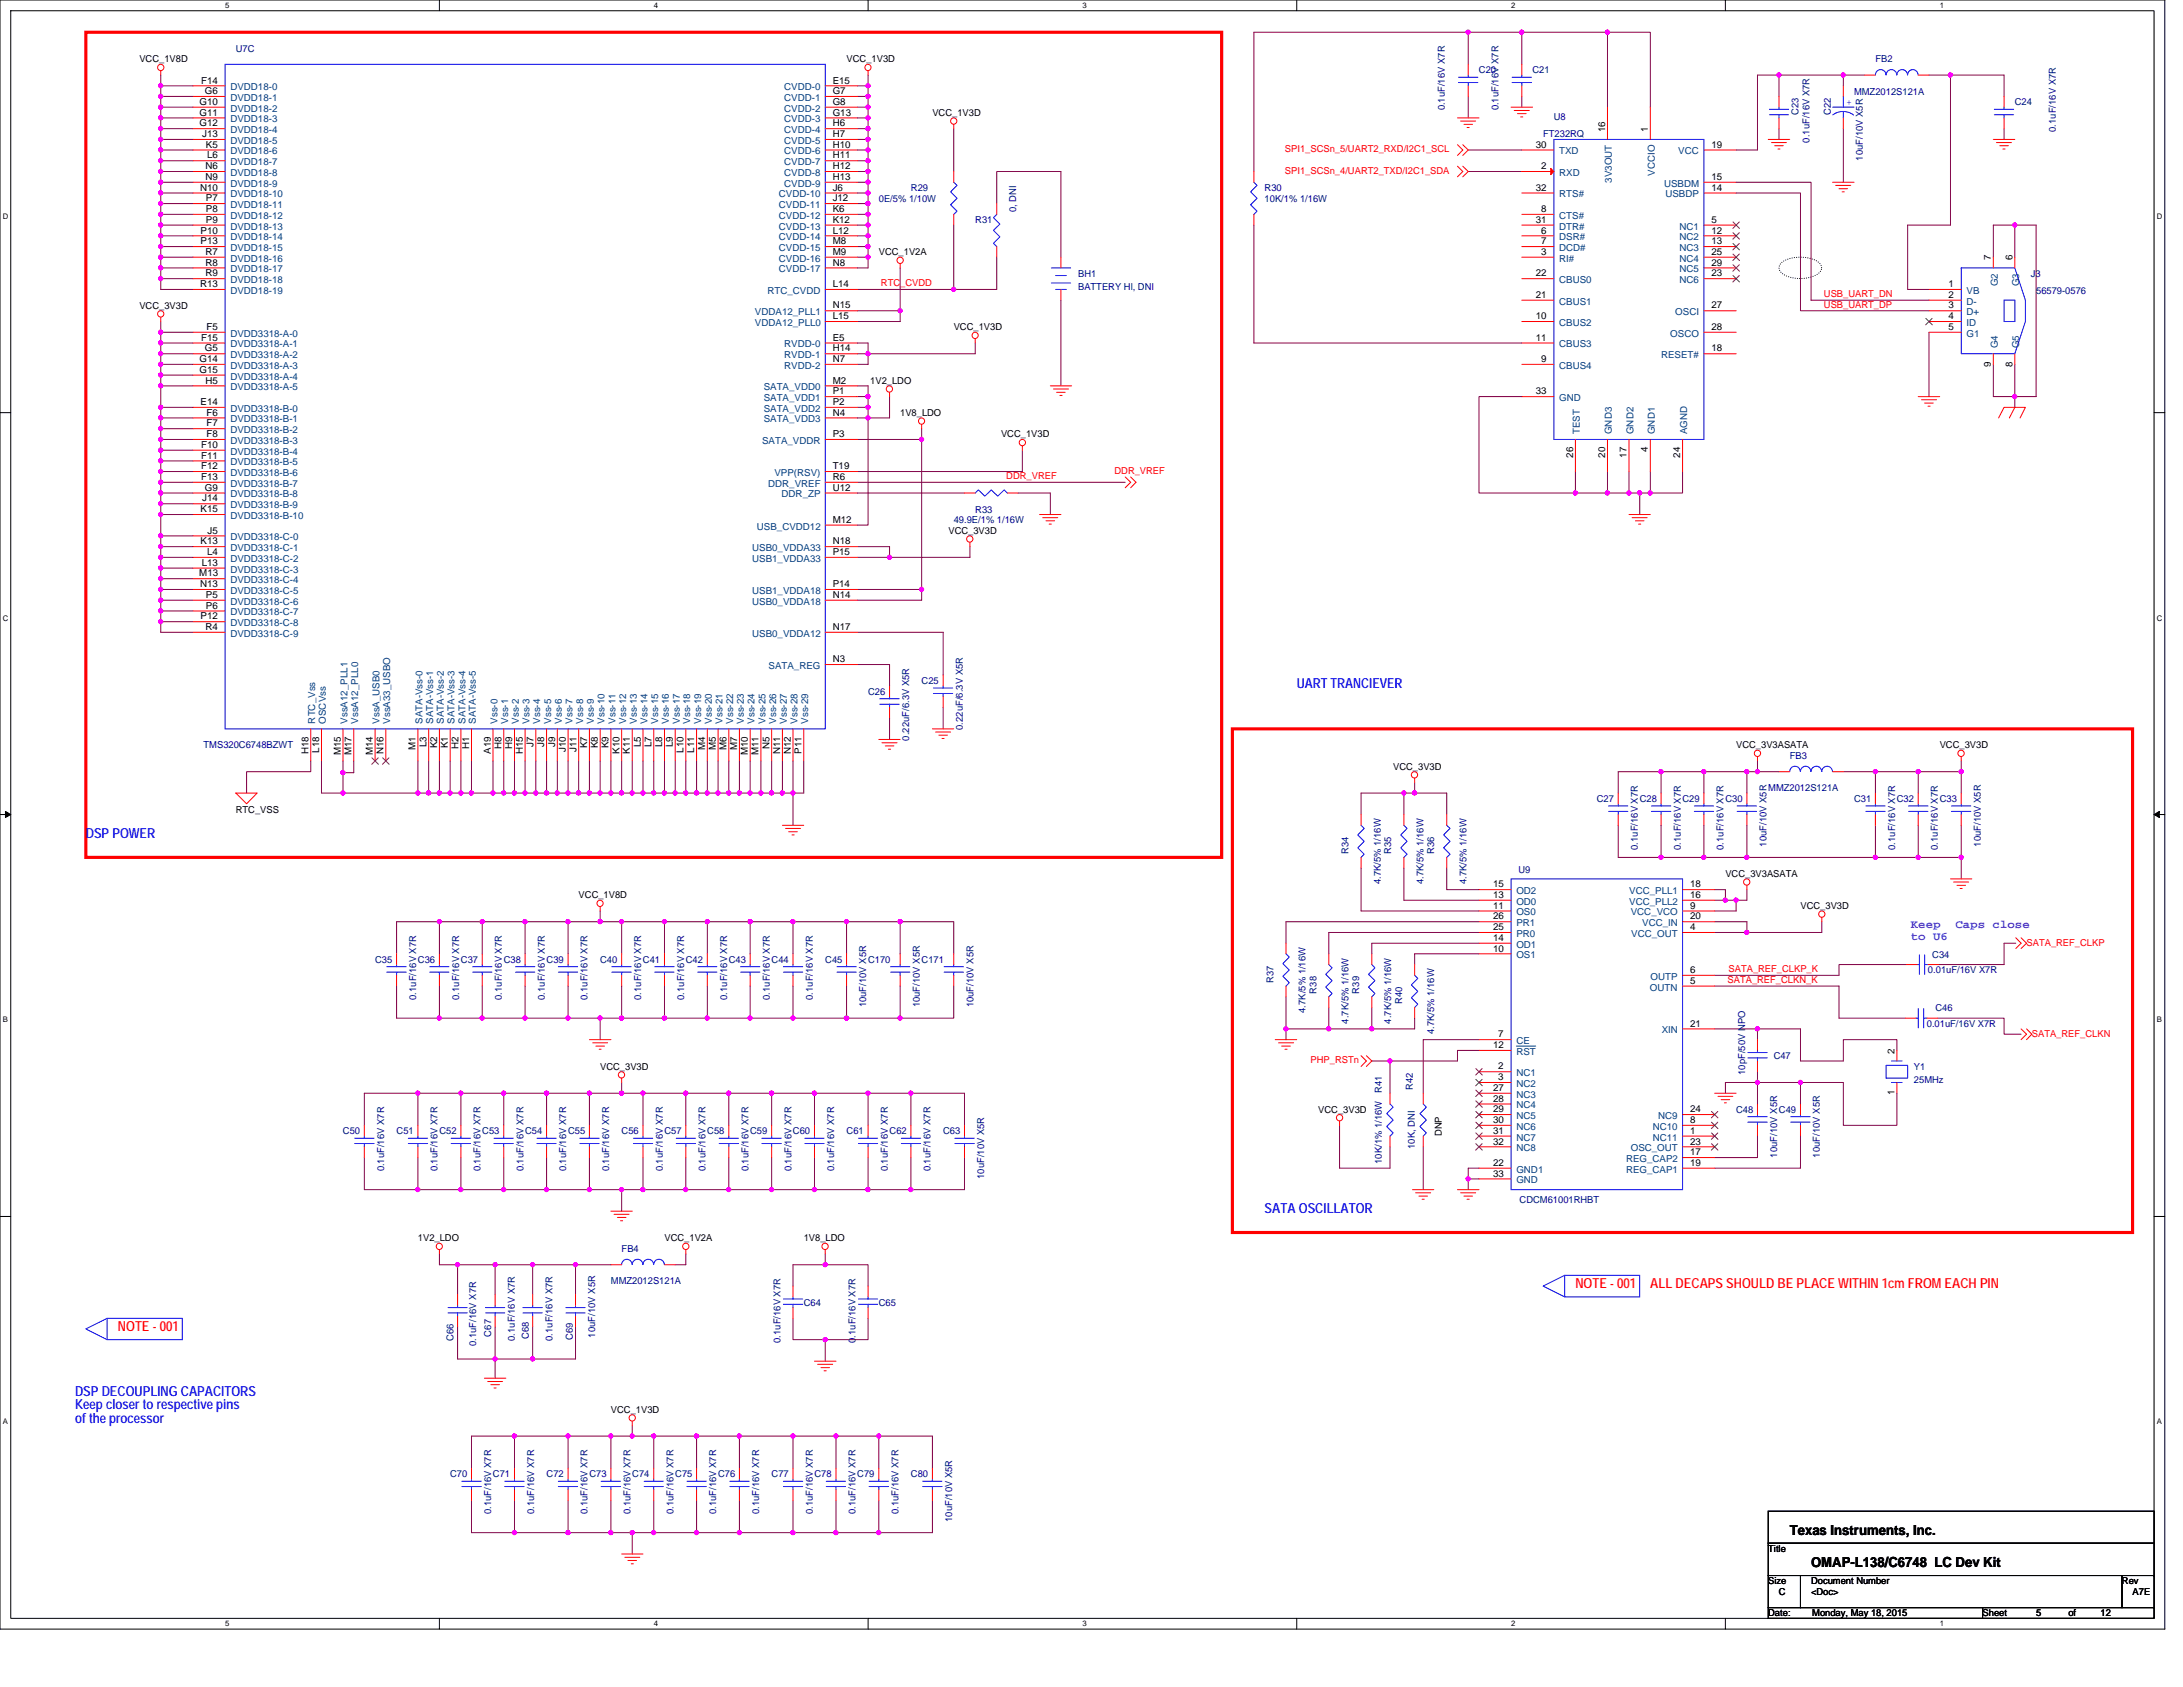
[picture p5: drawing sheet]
<svg xmlns="http://www.w3.org/2000/svg" width="279mm" height="216mm" viewBox="0 0 279 216" stroke-linecap="round" stroke-linejoin="round" font-family="sans-serif">
<defs><g id="words">
<g font-size="1.8" fill="#00f">
<text x="166" y="88.1">UART TRANCIEVER</text>
<text x="11" y="107.3">DSP POWER</text>
<text x="161.9" y="155.3">SATA OSCILLATOR</text>
<text x="9.6" y="178.6">DSP DECOUPLING CAPACITORS</text>
<text x="9.6" y="180.4">Keep closer to respective pins</text>
<text x="9.6" y="182.2">of the processor</text>
</g>
<g font-size="1.8" fill="#f00">
<text x="201.6" y="164.9">NOTE - 001</text>
<text x="211.2" y="164.9">ALL DECAPS SHOULD BE PLACE WITHIN 1cm FROM EACH PIN</text>
<text x="15.1" y="170.4">NOTE - 001</text>
</g>
<g font-size="1.8">
<text x="229.1" y="196.4">Texas Instruments, Inc.</text>
<text x="231.8" y="200.5">OMAP-L138/C6748 LC Dev Kit</text>
</g>
<g font-size="1.5" fill="#8000ff">
<text x="244.6" y="118.8">Keep</text>
<text x="250.3" y="118.8">Caps close</text>
<text x="244.6" y="120.3">to U6</text>
</g>
<g font-size="1.2">
<text x="17.8" y="8">VCC_1V8D</text>
<text x="25.8" y="10.7">F14</text>
<text x="106.6" y="10.7">E15</text>
<text x="108.4" y="8">VCC_1V3D</text>
<text x="25.5" y="13.4">G10</text>
<text x="25.5" y="14.8">G11</text>
<text x="25.5" y="16.2">G12</text>
<text x="25.9" y="17.5">J13</text>
<text x="26.2" y="12">G6</text>
<text x="106.6" y="12">G7</text>
<text x="106.6" y="13.4">G8</text>
<text x="106.6" y="14.8">G13</text>
<text x="106.6" y="16.2">H6</text>
<text x="106.6" y="17.5">H7</text>
<text x="119.3" y="14.8">VCC_1V3D</text>
<text x="205.4" y="16.9" transform="rotate(-90 205.4 16.9)">16</text>
<text x="210.9" y="16.9" transform="rotate(-90 210.9 16.9)">1</text>
<text x="26.3" y="21.7">N6</text>
<text x="26.3" y="23">N9</text>
<text x="26.4" y="18.9">K5</text>
<text x="26.5" y="20.3">L6</text>
<text x="106.6" y="18.9">H10</text>
<text x="106.6" y="20.3">H11</text>
<text x="106.6" y="21.7">H12</text>
<text x="106.6" y="23">H13</text>
<text x="196.6" y="18.9">30</text>
<text x="197.3" y="21.7">2</text>
<text x="219" y="23">15</text>
<text x="219" y="18.9">19</text>
<text x="25.6" y="24.4">N10</text>
<text x="25.7" y="29.9">P10</text>
<text x="26.4" y="25.8">P7</text>
<text x="26.4" y="27.1">P8</text>
<text x="26.4" y="28.5">P9</text>
<text x="106.6" y="24.4">J6</text>
<text x="106.6" y="25.8">J12</text>
<text x="106.6" y="27.1">K6</text>
<text x="106.6" y="28.5">K12</text>
<text x="106.6" y="29.9">L12</text>
<text x="196.6" y="24.4">32</text>
<text x="196.6" y="28.5">31</text>
<text x="197.3" y="27.1">8</text>
<text x="197.3" y="29.9">6</text>
<text x="219" y="28.5">5</text>
<text x="219" y="29.9">12</text>
<text x="219" y="24.4">14</text>
<text x="25.7" y="31.3">P13</text>
<text x="26.3" y="32.6">R7</text>
<text x="26.3" y="34">R8</text>
<text x="26.3" y="35.4">R9</text>
<text x="106.6" y="31.3">M8</text>
<text x="106.6" y="32.6">M9</text>
<text x="106.6" y="34">N8</text>
<text x="112.5" y="32.7">VCC_1V2A</text>
<text x="196.6" y="35.4">22</text>
<text x="197.3" y="31.3">7</text>
<text x="197.3" y="32.6">3</text>
<text x="219" y="31.3">13</text>
<text x="219" y="32.6">25</text>
<text x="219" y="34">29</text>
<text x="219" y="35.4">23</text>
<text x="254.8" y="33.3" transform="rotate(-90 254.8 33.3)">7</text>
<text x="257.6" y="33.3" transform="rotate(-90 257.6 33.3)">6</text>
<text x="17.8" y="39.5">VCC_3V3D</text>
<text x="25.6" y="36.7">R13</text>
<text x="106.6" y="36.7">L14</text>
<text x="106.6" y="39.5">N15</text>
<text x="106.6" y="40.9">L15</text>
<text x="196.6" y="38.1">21</text>
<text x="196.6" y="40.9">10</text>
<text x="219" y="39.5">27</text>
<text x="249.4" y="38.1">2</text>
<text x="249.4" y="39.5">3</text>
<text x="249.4" y="36.7">1</text>
<text x="249.4" y="40.9">4</text>
<text x="25.5" y="46.3">G14</text>
<text x="25.5" y="47.7">G15</text>
<text x="25.8" y="43.6">F15</text>
<text x="26.2" y="45">G5</text>
<text x="26.4" y="42.2">F5</text>
<text x="106.6" y="43.6">E5</text>
<text x="106.6" y="45">H14</text>
<text x="106.6" y="46.3">N7</text>
<text x="122.1" y="42.3">VCC_1V3D</text>
<text x="196.6" y="43.6">11</text>
<text x="197.3" y="46.3">9</text>
<text x="219" y="45">18</text>
<text x="219" y="42.2">28</text>
<text x="249.4" y="42.2">5</text>
<text x="254.8" y="46.9" transform="rotate(-90 254.8 46.9)">9</text>
<text x="257.6" y="46.9" transform="rotate(-90 257.6 46.9)">8</text>
<text x="25.7" y="51.8">E14</text>
<text x="26.3" y="49.1">H5</text>
<text x="26.4" y="53.2">F6</text>
<text x="106.6" y="49.1">M2</text>
<text x="106.6" y="50.5">P1</text>
<text x="106.6" y="51.8">P2</text>
<text x="106.6" y="53.2">N4</text>
<text x="111.4" y="49.1">1V2_LDO</text>
<text x="115.2" y="53.3">1V8_LDO</text>
<text x="196.6" y="50.5">33</text>
<text x="25.8" y="57.3">F10</text>
<text x="25.8" y="58.7">F11</text>
<text x="26.4" y="54.6">F7</text>
<text x="26.4" y="55.9">F8</text>
<text x="106.6" y="55.9">P3</text>
<text x="128.1" y="56">VCC_1V3D</text>
<text x="201.3" y="58.6" transform="rotate(-90 201.3 58.6)">26</text>
<text x="205.4" y="58.6" transform="rotate(-90 205.4 58.6)">20</text>
<text x="208.2" y="58.6" transform="rotate(-90 208.2 58.6)">17</text>
<text x="210.9" y="57.9" transform="rotate(-90 210.9 57.9)">4</text>
<text x="215.1" y="58.6" transform="rotate(-90 215.1 58.6)">24</text>
<text x="25.7" y="65.6">K15</text>
<text x="25.8" y="60">F12</text>
<text x="25.8" y="61.4">F13</text>
<text x="25.9" y="64.2">J14</text>
<text x="26.2" y="62.8">G9</text>
<text x="106.6" y="60">T19</text>
<text x="106.6" y="62.8">U12</text>
<text x="106.6" y="61.4">R6</text>
<text x="25.7" y="69.7">K13</text>
<text x="26.5" y="71">L4</text>
<text x="26.6" y="68.3">J5</text>
<text x="106.6" y="66.9">M12</text>
<text x="106.6" y="71">P15</text>
<text x="106.6" y="69.7">N18</text>
<text x="121.4" y="68.3">VCC_3V3D</text>
<text x="25.5" y="73.8">M13</text>
<text x="25.6" y="75.1">N13</text>
<text x="25.8" y="72.4">L13</text>
<text x="26.4" y="76.5">P5</text>
<text x="26.4" y="77.9">P6</text>
<text x="106.6" y="75.1">P14</text>
<text x="106.6" y="76.5">N14</text>
<text x="25.7" y="79.3">P12</text>
<text x="26.3" y="80.6">R4</text>
<text x="106.6" y="80.6">N17</text>
<text x="106.6" y="84.8">N3</text>
<text x="53.2" y="96" transform="rotate(-90 53.2 96)">M1</text>
<text x="54.6" y="95.6" transform="rotate(-90 54.6 95.6)">L3</text>
<text x="55.9" y="95.8" transform="rotate(-90 55.9 95.8)">K2</text>
<text x="57.3" y="95.8" transform="rotate(-90 57.3 95.8)">K1</text>
<text x="58.7" y="95.8" transform="rotate(-90 58.7 95.8)">H2</text>
<text x="60" y="95.8" transform="rotate(-90 60 95.8)">H1</text>
<text x="64.2" y="95.8" transform="rotate(-90 64.2 95.8)">H8</text>
<text x="65.6" y="95.8" transform="rotate(-90 65.6 95.8)">H9</text>
<text x="68.3" y="95.5" transform="rotate(-90 68.3 95.5)">J7</text>
<text x="69.7" y="95.5" transform="rotate(-90 69.7 95.5)">J8</text>
<text x="71" y="95.5" transform="rotate(-90 71 95.5)">J9</text>
<text x="75.1" y="95.8" transform="rotate(-90 75.1 95.8)">K7</text>
<text x="76.5" y="95.8" transform="rotate(-90 76.5 95.8)">K8</text>
<text x="77.9" y="95.8" transform="rotate(-90 77.9 95.8)">K9</text>
<text x="82" y="95.6" transform="rotate(-90 82 95.6)">L5</text>
<text x="83.4" y="95.6" transform="rotate(-90 83.4 95.6)">L7</text>
<text x="84.8" y="95.6" transform="rotate(-90 84.8 95.6)">L8</text>
<text x="86.1" y="95.6" transform="rotate(-90 86.1 95.6)">L9</text>
<text x="90.2" y="96" transform="rotate(-90 90.2 96)">M4</text>
<text x="91.6" y="96" transform="rotate(-90 91.6 96)">M5</text>
<text x="93" y="96" transform="rotate(-90 93 96)">M6</text>
<text x="94.3" y="96" transform="rotate(-90 94.3 96)">M7</text>
<text x="98.5" y="95.8" transform="rotate(-90 98.5 95.8)">N5</text>
<text x="222.2" y="95.8">VCC_3V3ASATA</text>
<text x="248.3" y="95.8">VCC_3V3D</text>
<text x="39.5" y="96.5" transform="rotate(-90 39.5 96.5)">H18</text>
<text x="40.9" y="96.3" transform="rotate(-90 40.9 96.3)">L18</text>
<text x="43.6" y="96.7" transform="rotate(-90 43.6 96.7)">M15</text>
<text x="45" y="96.7" transform="rotate(-90 45 96.7)">M17</text>
<text x="47.7" y="96.7" transform="rotate(-90 47.7 96.7)">M14</text>
<text x="49.1" y="96.5" transform="rotate(-90 49.1 96.5)">N16</text>
<text x="62.8" y="96.5" transform="rotate(-90 62.8 96.5)">A19</text>
<text x="66.9" y="96.5" transform="rotate(-90 66.9 96.5)">H15</text>
<text x="72.4" y="96.2" transform="rotate(-90 72.4 96.2)">J10</text>
<text x="73.8" y="96.2" transform="rotate(-90 73.8 96.2)">J11</text>
<text x="79.3" y="96.5" transform="rotate(-90 79.3 96.5)">K10</text>
<text x="80.6" y="96.5" transform="rotate(-90 80.6 96.5)">K11</text>
<text x="87.5" y="96.3" transform="rotate(-90 87.5 96.3)">L10</text>
<text x="88.9" y="96.3" transform="rotate(-90 88.9 96.3)">L11</text>
<text x="95.7" y="96.7" transform="rotate(-90 95.7 96.7)">M10</text>
<text x="97.1" y="96.7" transform="rotate(-90 97.1 96.7)">M11</text>
<text x="99.8" y="96.5" transform="rotate(-90 99.8 96.5)">N11</text>
<text x="101.2" y="96.5" transform="rotate(-90 101.2 96.5)">N12</text>
<text x="102.6" y="96.5" transform="rotate(-90 102.6 96.5)">P11</text>
<text x="178.3" y="98.5">VCC_3V3D</text>
<text x="30.2" y="104">RTC_VSS</text>
<text x="191.1" y="113.6">15</text>
<text x="216.3" y="113.6">18</text>
<text x="220.8" y="112.2">VCC_3V3ASATA</text>
<text x="74.1" y="115">VCC_1V8D</text>
<text x="191.1" y="114.9">13</text>
<text x="191.1" y="116.3">11</text>
<text x="191.1" y="117.7">26</text>
<text x="191.1" y="119">25</text>
<text x="216.3" y="114.9">16</text>
<text x="216.3" y="116.3">9</text>
<text x="216.3" y="117.7">20</text>
<text x="216.3" y="119">4</text>
<text x="230.4" y="116.3">VCC_3V3D</text>
<text x="191.1" y="120.4">14</text>
<text x="191.1" y="121.8">10</text>
<text x="216.3" y="125.9">5</text>
<text x="216.3" y="124.5">6</text>
<text x="216.3" y="131.4">21</text>
<text x="76.8" y="136.9">VCC_3V3D</text>
<text x="191.1" y="134.1">12</text>
<text x="191.8" y="132.8">7</text>
<text x="191.8" y="136.9">2</text>
<text x="242.5" y="134.8" transform="rotate(-90 242.5 134.8)">2</text>
<text x="168.7" y="142.4">VCC_3V3D</text>
<text x="191.1" y="139.6">27</text>
<text x="191.1" y="141">28</text>
<text x="191.1" y="142.3">29</text>
<text x="191.1" y="143.7">30</text>
<text x="191.8" y="138.2">3</text>
<text x="216.3" y="142.3">24</text>
<text x="216.3" y="143.7">8</text>
<text x="242.5" y="140.2" transform="rotate(-90 242.5 140.2)">1</text>
<text x="184.5" y="145.4" transform="rotate(-90 184.5 145.4)">DNP</text>
<text x="191.1" y="145.1">31</text>
<text x="191.1" y="146.5">32</text>
<text x="191.1" y="149.2">22</text>
<text x="216.3" y="146.5">23</text>
<text x="216.3" y="145.1">1</text>
<text x="216.3" y="147.8">17</text>
<text x="216.3" y="149.2">19</text>
<text x="191.1" y="150.6">33</text>
<text x="53.5" y="158.9">1V2_LDO</text>
<text x="85" y="158.9">VCC_1V2A</text>
<text x="102.9" y="158.9">1V8_LDO</text>
<text x="78.2" y="180.8">VCC_1V3D</text>
<text x="226.3" y="198.6">Title</text>
<text x="226.3" y="202.8">Size</text>
<text x="231.8" y="202.8">Document Number</text>
<text x="271.6" y="202.8">Rev</text>
<text x="226.3" y="206.9">Date:</text>
<text x="227.7" y="204.1">C</text>
<text x="231.8" y="204.1">&lt;Doc&gt;</text>
<text x="231.9" y="206.9">Monday, May 18, 2015</text>
<text x="253.7" y="206.9">Sheet</text>
<text x="260.6" y="206.9">5</text>
<text x="264.7" y="206.9">of</text>
<text x="268.8" y="206.9">12</text>
<text x="272.9" y="204.1">A7E</text>
</g>
<g font-size="1.2" fill="#004080">
<text x="29.5" y="11.6">DVDD18-0</text>
<text x="100.4" y="11.6">CVDD-0</text>
<text x="29.5" y="12.9">DVDD18-1</text>
<text x="29.5" y="14.3">DVDD18-2</text>
<text x="29.5" y="15.7">DVDD18-3</text>
<text x="29.5" y="17">DVDD18-4</text>
<text x="100.4" y="12.9">CVDD-1</text>
<text x="100.4" y="14.3">CVDD-2</text>
<text x="100.4" y="15.7">CVDD-3</text>
<text x="100.4" y="17">CVDD-4</text>
<text x="29.5" y="18.4">DVDD18-5</text>
<text x="29.5" y="19.8">DVDD18-6</text>
<text x="29.5" y="21.1">DVDD18-7</text>
<text x="29.5" y="22.5">DVDD18-8</text>
<text x="29.5" y="23.9">DVDD18-9</text>
<text x="100.4" y="18.4">CVDD-5</text>
<text x="100.4" y="19.8">CVDD-6</text>
<text x="100.4" y="21.1">CVDD-7</text>
<text x="100.4" y="22.5">CVDD-8</text>
<text x="100.4" y="23.9">CVDD-9</text>
<text x="199.6" y="19.8">TXD</text>
<text x="199.6" y="22.5">RXD</text>
<text x="206.3" y="23.4" transform="rotate(-90 206.3 23.4)">3V3OUT</text>
<text x="211.8" y="22.5" transform="rotate(-90 211.8 22.5)">VCCIO</text>
<text x="213" y="23.9">USBDM</text>
<text x="214.8" y="19.8">VCC</text>
<text x="29.5" y="25.3">DVDD18-10</text>
<text x="29.5" y="26.6">DVDD18-11</text>
<text x="29.5" y="28">DVDD18-12</text>
<text x="29.5" y="29.4">DVDD18-13</text>
<text x="99.7" y="25.3">CVDD-10</text>
<text x="99.7" y="26.6">CVDD-11</text>
<text x="99.7" y="28">CVDD-12</text>
<text x="99.7" y="29.4">CVDD-13</text>
<text x="199.6" y="25.3">RTS#</text>
<text x="199.6" y="28">CTS#</text>
<text x="199.6" y="29.4">DTR#</text>
<text x="213.1" y="25.3">USBDP</text>
<text x="214.9" y="29.4">NC1</text>
<text x="29.5" y="30.8">DVDD18-14</text>
<text x="29.5" y="32.1">DVDD18-15</text>
<text x="29.5" y="33.5">DVDD18-16</text>
<text x="29.5" y="34.9">DVDD18-17</text>
<text x="99.7" y="30.8">CVDD-14</text>
<text x="99.7" y="32.1">CVDD-15</text>
<text x="99.7" y="33.5">CVDD-16</text>
<text x="99.7" y="34.9">CVDD-17</text>
<text x="199.6" y="30.8">DSR#</text>
<text x="199.6" y="32.1">DCD#</text>
<text x="199.6" y="33.5">RI#</text>
<text x="214.9" y="30.8">NC2</text>
<text x="214.9" y="32.1">NC3</text>
<text x="214.9" y="33.5">NC4</text>
<text x="214.9" y="34.9">NC5</text>
<text x="29.5" y="36.2">DVDD18-18</text>
<text x="29.5" y="37.6">DVDD18-19</text>
<text x="96.6" y="40.3">VDDA12_PLL1</text>
<text x="96.6" y="41.7">VDDA12_PLL0</text>
<text x="98.2" y="37.6">RTC_CVDD</text>
<text x="199.6" y="36.2">CBUS0</text>
<text x="199.6" y="39">CBUS1</text>
<text x="199.6" y="41.7">CBUS2</text>
<text x="214.4" y="40.3">OSCI</text>
<text x="214.9" y="36.2">NC6</text>
<text x="251.7" y="39">D-</text>
<text x="251.7" y="40.3">D+</text>
<text x="251.7" y="37.6">VB</text>
<text x="251.7" y="41.7">ID</text>
<text x="255.7" y="36.6" transform="rotate(-90 255.7 36.6)">G2</text>
<text x="258.4" y="36.6" transform="rotate(-90 258.4 36.6)">G3</text>
<text x="29.5" y="43.1">DVDD3318-A-0</text>
<text x="29.5" y="44.5">DVDD3318-A-1</text>
<text x="29.5" y="45.8">DVDD3318-A-2</text>
<text x="29.5" y="47.2">DVDD3318-A-3</text>
<text x="100.4" y="44.5">RVDD-0</text>
<text x="100.4" y="45.8">RVDD-1</text>
<text x="100.4" y="47.2">RVDD-2</text>
<text x="199.6" y="44.5">CBUS3</text>
<text x="199.6" y="47.2">CBUS4</text>
<text x="212.6" y="45.8">RESET#</text>
<text x="213.8" y="43.1">OSCO</text>
<text x="251.7" y="43.1">G1</text>
<text x="255.7" y="44.6" transform="rotate(-90 255.7 44.6)">G4</text>
<text x="258.4" y="44.6" transform="rotate(-90 258.4 44.6)">G5</text>
<text x="29.5" y="48.6">DVDD3318-A-4</text>
<text x="29.5" y="50">DVDD3318-A-5</text>
<text x="29.5" y="52.7">DVDD3318-B-0</text>
<text x="97.7" y="50">SATA_VDD0</text>
<text x="97.7" y="51.3">SATA_VDD1</text>
<text x="97.7" y="52.7">SATA_VDD2</text>
<text x="199.6" y="51.3">GND</text>
<text x="29.5" y="54.1">DVDD3318-B-1</text>
<text x="29.5" y="55.4">DVDD3318-B-2</text>
<text x="29.5" y="56.8">DVDD3318-B-3</text>
<text x="29.5" y="58.2">DVDD3318-B-4</text>
<text x="29.5" y="59.6">DVDD3318-B-5</text>
<text x="97.5" y="56.8">SATA_VDDR</text>
<text x="97.7" y="54.1">SATA_VDD3</text>
<text x="202.2" y="55.6" transform="rotate(-90 202.2 55.6)">TEST</text>
<text x="206.3" y="55.6" transform="rotate(-90 206.3 55.6)">GND3</text>
<text x="209.1" y="55.6" transform="rotate(-90 209.1 55.6)">GND2</text>
<text x="211.8" y="55.6" transform="rotate(-90 211.8 55.6)">GND1</text>
<text x="215.9" y="55.6" transform="rotate(-90 215.9 55.6)">AGND</text>
<text x="29.5" y="60.9">DVDD3318-B-6</text>
<text x="29.5" y="62.3">DVDD3318-B-7</text>
<text x="29.5" y="63.7">DVDD3318-B-8</text>
<text x="29.5" y="65">DVDD3318-B-9</text>
<text x="98.3" y="62.3">DDR_VREF</text>
<text x="99.1" y="60.9">VPP(RSV)</text>
<text x="100" y="63.7">DDR_ZP</text>
<text x="29.5" y="66.4">DVDD3318-B-10</text>
<text x="29.5" y="69.2">DVDD3318-C-0</text>
<text x="29.5" y="70.5">DVDD3318-C-1</text>
<text x="29.5" y="71.9">DVDD3318-C-2</text>
<text x="96.3" y="71.9">USB1_VDDA33</text>
<text x="96.3" y="70.5">USB0_VDDA33</text>
<text x="96.9" y="67.8">USB_CVDD12</text>
<text x="29.5" y="73.3">DVDD3318-C-3</text>
<text x="29.5" y="74.6">DVDD3318-C-4</text>
<text x="29.5" y="76">DVDD3318-C-5</text>
<text x="29.5" y="77.4">DVDD3318-C-6</text>
<text x="96.3" y="76">USB1_VDDA18</text>
<text x="96.3" y="77.4">USB0_VDDA18</text>
<text x="29.5" y="78.8">DVDD3318-C-7</text>
<text x="29.5" y="80.1">DVDD3318-C-8</text>
<text x="29.5" y="81.5">DVDD3318-C-9</text>
<text x="96.3" y="81.5">USB0_VDDA12</text>
<text x="98.4" y="85.6">SATA_REG</text>
<text x="40.3" y="92.6" transform="rotate(-90 40.3 92.6)">RTC_Vss</text>
<text x="41.7" y="92.6" transform="rotate(-90 41.7 92.6)">OSCVss</text>
<text x="44.5" y="92.6" transform="rotate(-90 44.5 92.6)">VssA12_PLL1</text>
<text x="45.8" y="92.6" transform="rotate(-90 45.8 92.6)">VssA12_PLL0</text>
<text x="48.6" y="92.6" transform="rotate(-90 48.6 92.6)">VssA_USB0</text>
<text x="50" y="92.6" transform="rotate(-90 50 92.6)">VssA33_USBO</text>
<text x="54.1" y="92.6" transform="rotate(-90 54.1 92.6)">SATA-Vss-0</text>
<text x="55.4" y="92.6" transform="rotate(-90 55.4 92.6)">SATA-Vss-1</text>
<text x="56.8" y="92.6" transform="rotate(-90 56.8 92.6)">SATA-Vss-2</text>
<text x="58.2" y="92.6" transform="rotate(-90 58.2 92.6)">SATA-Vss-3</text>
<text x="59.6" y="92.6" transform="rotate(-90 59.6 92.6)">SATA-Vss-4</text>
<text x="60.9" y="92.6" transform="rotate(-90 60.9 92.6)">SATA-Vss-5</text>
<text x="63.7" y="92.6" transform="rotate(-90 63.7 92.6)">Vss-0</text>
<text x="65" y="92.6" transform="rotate(-90 65 92.6)">Vss-1</text>
<text x="66.4" y="92.6" transform="rotate(-90 66.4 92.6)">Vss-2</text>
<text x="67.8" y="92.6" transform="rotate(-90 67.8 92.6)">Vss-3</text>
<text x="69.2" y="92.6" transform="rotate(-90 69.2 92.6)">Vss-4</text>
<text x="70.5" y="92.6" transform="rotate(-90 70.5 92.6)">Vss-5</text>
<text x="71.9" y="92.6" transform="rotate(-90 71.9 92.6)">Vss-6</text>
<text x="73.3" y="92.6" transform="rotate(-90 73.3 92.6)">Vss-7</text>
<text x="74.6" y="92.6" transform="rotate(-90 74.6 92.6)">Vss-8</text>
<text x="76" y="92.6" transform="rotate(-90 76 92.6)">Vss-9</text>
<text x="77.4" y="92.6" transform="rotate(-90 77.4 92.6)">Vss-10</text>
<text x="78.8" y="92.6" transform="rotate(-90 78.8 92.6)">Vss-11</text>
<text x="80.1" y="92.6" transform="rotate(-90 80.1 92.6)">Vss-12</text>
<text x="81.5" y="92.6" transform="rotate(-90 81.5 92.6)">Vss-13</text>
<text x="82.9" y="92.6" transform="rotate(-90 82.9 92.6)">Vss-14</text>
<text x="84.2" y="92.6" transform="rotate(-90 84.2 92.6)">Vss-15</text>
<text x="85.6" y="92.6" transform="rotate(-90 85.6 92.6)">Vss-16</text>
<text x="87" y="92.6" transform="rotate(-90 87 92.6)">Vss-17</text>
<text x="88.3" y="92.6" transform="rotate(-90 88.3 92.6)">Vss-18</text>
<text x="89.7" y="92.6" transform="rotate(-90 89.7 92.6)">Vss-19</text>
<text x="91.1" y="92.6" transform="rotate(-90 91.1 92.6)">Vss-20</text>
<text x="92.5" y="92.6" transform="rotate(-90 92.5 92.6)">Vss-21</text>
<text x="93.9" y="92.6" transform="rotate(-90 93.9 92.6)">Vss-22</text>
<text x="95.2" y="92.6" transform="rotate(-90 95.2 92.6)">Vss-23</text>
<text x="96.6" y="92.6" transform="rotate(-90 96.6 92.6)">Vss-24</text>
<text x="98" y="92.6" transform="rotate(-90 98 92.6)">Vss-25</text>
<text x="99.3" y="92.6" transform="rotate(-90 99.3 92.6)">Vss-26</text>
<text x="100.7" y="92.6" transform="rotate(-90 100.7 92.6)">Vss-27</text>
<text x="102.1" y="92.6" transform="rotate(-90 102.1 92.6)">Vss-28</text>
<text x="103.4" y="92.6" transform="rotate(-90 103.4 92.6)">Vss-29</text>
<text x="194.1" y="114.4">OD2</text>
<text x="194.1" y="115.8">OD0</text>
<text x="194.1" y="117.2">OS0</text>
<text x="194.1" y="118.5">PR1</text>
<text x="194.1" y="119.9">PR0</text>
<text x="208.5" y="114.4">VCC_PLL1</text>
<text x="208.5" y="115.8">VCC_PLL2</text>
<text x="208.7" y="117.2">VCC_VCO</text>
<text x="208.8" y="119.9">VCC_OUT</text>
<text x="210.2" y="118.5">VCC_IN</text>
<text x="194.1" y="121.3">OD1</text>
<text x="194.1" y="122.6">OS1</text>
<text x="211.2" y="125.4">OUTP</text>
<text x="211.2" y="126.8">OUTN</text>
<text x="194.1" y="133.6">CE</text>
<text x="194.1" y="135">RST</text>
<text x="194.1" y="137.7">NC1</text>
<text x="212.7" y="132.2">XIN</text>
<text x="194.1" y="139.1">NC2</text>
<text x="194.1" y="140.5">NC3</text>
<text x="194.1" y="141.9">NC4</text>
<text x="194.1" y="143.2">NC5</text>
<text x="212.2" y="143.2">NC9</text>
<text x="194.1" y="144.6">NC6</text>
<text x="194.1" y="146">NC7</text>
<text x="194.1" y="147.3">NC8</text>
<text x="208.1" y="148.7">REG_CAP2</text>
<text x="208.7" y="147.3">OSC_OUT</text>
<text x="211.5" y="144.6">NC10</text>
<text x="211.5" y="146">NC11</text>
<text x="194.1" y="150.1">GND1</text>
<text x="194.1" y="151.4">GND</text>
<text x="208.1" y="150.1">REG_CAP1</text>
</g>
<g font-size="1.2" fill="#000080">
<text x="30.2" y="6.6">U7C</text>
<text x="189.3" y="9.4">C20</text>
<text x="196.2" y="9.4">C21</text>
<text x="240" y="8">FB2</text>
<text x="184.9" y="14.1" transform="rotate(-90 184.9 14.1)">0.1uF/16V X7R</text>
<text x="191.8" y="14.1" transform="rotate(-90 191.8 14.1)">0.1uF/16V X7R</text>
<text x="197.5" y="17.6">FT232RQ</text>
<text x="198.9" y="15.4">U8</text>
<text x="230.2" y="14.7" transform="rotate(-90 230.2 14.7)">C23</text>
<text x="234.3" y="14.7" transform="rotate(-90 234.3 14.7)">C22</text>
<text x="237.3" y="12.1">MMZ2012S121A</text>
<text x="257.9" y="13.5">C24</text>
<text x="263.1" y="16.9" transform="rotate(-90 263.1 16.9)">0.1uF/16V X7R</text>
<text x="231.6" y="18.2" transform="rotate(-90 231.6 18.2)">0.1uF/16V X7R</text>
<text x="238.4" y="20.6" transform="rotate(-90 238.4 20.6)">10uF/10V X5R</text>
<text x="112.5" y="25.8">0E/5% 1/10W</text>
<text x="116.6" y="24.4">R29</text>
<text x="124.8" y="28.6">R31</text>
<text x="130.1" y="27.2" transform="rotate(-90 130.1 27.2)">0, DNI</text>
<text x="161.9" y="24.4">R30</text>
<text x="161.9" y="25.8">10K/1% 1/16W</text>
<text x="138" y="35.4">BH1</text>
<text x="259.9" y="35.4">J3</text>
<text x="138" y="37.1">BATTERY Hl, DNI</text>
<text x="260.6" y="37.6">56579-0576</text>
<text x="124.8" y="65.6">R33</text>
<text x="122.1" y="67">49.9E/1% 1/16W</text>
<text x="111.1" y="88.9">C26</text>
<text x="118" y="87.5">C25</text>
<text x="26.1" y="95.8">TMS320C6748BZWT</text>
<text x="116.4" y="94.8" transform="rotate(-90 116.4 94.8)">0.22uF/6.3V X5R</text>
<text x="123.2" y="93.4" transform="rotate(-90 123.2 93.4)">0.22uF/6.3V X5R</text>
<text x="226.3" y="101.3">MMZ2012S121A</text>
<text x="229.1" y="97.1">FB3</text>
<text x="204.4" y="102.6">C27</text>
<text x="209.9" y="102.6">C28</text>
<text x="215.3" y="102.6">C29</text>
<text x="220.8" y="102.6">C30</text>
<text x="237.3" y="102.6">C31</text>
<text x="242.8" y="102.6">C32</text>
<text x="248.3" y="102.6">C33</text>
<text x="172.6" y="109.3" transform="rotate(-90 172.6 109.3)">R34</text>
<text x="176.7" y="113.2" transform="rotate(-90 176.7 113.2)">4.7K/5% 1/16W</text>
<text x="178.1" y="109.3" transform="rotate(-90 178.1 109.3)">R35</text>
<text x="182.2" y="113.2" transform="rotate(-90 182.2 113.2)">4.7K/5% 1/16W</text>
<text x="183.6" y="109.3" transform="rotate(-90 183.6 109.3)">R36</text>
<text x="187.7" y="113.2" transform="rotate(-90 187.7 113.2)">4.7K/5% 1/16W</text>
<text x="194.4" y="111.7">U9</text>
<text x="209.6" y="108.8" transform="rotate(-90 209.6 108.8)">0.1uF/16V X7R</text>
<text x="215.1" y="108.8" transform="rotate(-90 215.1 108.8)">0.1uF/16V X7R</text>
<text x="220.6" y="108.8" transform="rotate(-90 220.6 108.8)">0.1uF/16V X7R</text>
<text x="226.1" y="108.4" transform="rotate(-90 226.1 108.4)">10uF/10V X5R</text>
<text x="242.5" y="108.8" transform="rotate(-90 242.5 108.8)">0.1uF/16V X7R</text>
<text x="248" y="108.8" transform="rotate(-90 248 108.8)">0.1uF/16V X7R</text>
<text x="253.5" y="108.4" transform="rotate(-90 253.5 108.4)">10uF/10V X5R</text>
<text x="48" y="123.2">C35</text>
<text x="53.5" y="123.2">C36</text>
<text x="59" y="123.2">C37</text>
<text x="64.5" y="123.2">C38</text>
<text x="70" y="123.2">C39</text>
<text x="76.8" y="123.2">C40</text>
<text x="82.3" y="123.2">C41</text>
<text x="87.8" y="123.2">C42</text>
<text x="93.3" y="123.2">C43</text>
<text x="98.8" y="123.2">C44</text>
<text x="105.6" y="123.2">C45</text>
<text x="111.1" y="123.2">C170</text>
<text x="118" y="123.2">C171</text>
<text x="163" y="125.8" transform="rotate(-90 163 125.8)">R37</text>
<text x="246.8" y="124.6">0.01uF/16V X7R</text>
<text x="247.3" y="122.6">C34</text>
<text x="53.3" y="128" transform="rotate(-90 53.3 128)">0.1uF/16V X7R</text>
<text x="58.8" y="128" transform="rotate(-90 58.8 128)">0.1uF/16V X7R</text>
<text x="64.2" y="128" transform="rotate(-90 64.2 128)">0.1uF/16V X7R</text>
<text x="69.7" y="128" transform="rotate(-90 69.7 128)">0.1uF/16V X7R</text>
<text x="75.2" y="128" transform="rotate(-90 75.2 128)">0.1uF/16V X7R</text>
<text x="82.1" y="128" transform="rotate(-90 82.1 128)">0.1uF/16V X7R</text>
<text x="87.6" y="128" transform="rotate(-90 87.6 128)">0.1uF/16V X7R</text>
<text x="93" y="128" transform="rotate(-90 93 128)">0.1uF/16V X7R</text>
<text x="98.5" y="128" transform="rotate(-90 98.5 128)">0.1uF/16V X7R</text>
<text x="104" y="128" transform="rotate(-90 104 128)">0.1uF/16V X7R</text>
<text x="110.9" y="128.9" transform="rotate(-90 110.9 128.9)">10uF/10V X5R</text>
<text x="117.7" y="128.9" transform="rotate(-90 117.7 128.9)">10uF/10V X5R</text>
<text x="124.6" y="128.9" transform="rotate(-90 124.6 128.9)">10uF/10V X5R</text>
<text x="167.1" y="129.6" transform="rotate(-90 167.1 129.6)">4.7K/5% 1/16W</text>
<text x="168.5" y="127.1" transform="rotate(-90 168.5 127.1)">R38</text>
<text x="172.6" y="131" transform="rotate(-90 172.6 131)">4.7K/5% 1/16W</text>
<text x="174" y="127.1" transform="rotate(-90 174 127.1)">R39</text>
<text x="178.1" y="131" transform="rotate(-90 178.1 131)">4.7K/5% 1/16W</text>
<text x="179.5" y="128.5" transform="rotate(-90 179.5 128.5)">R40</text>
<text x="246.6" y="131.4">0.01uF/16V X7R</text>
<text x="247.7" y="129.4">C46</text>
<text x="183.6" y="132.4" transform="rotate(-90 183.6 132.4)">4.7K/5% 1/16W</text>
<text x="223.4" y="137.6" transform="rotate(-90 223.4 137.6)">10pF/50V NPO</text>
<text x="227" y="135.6">C47</text>
<text x="245" y="136.9">Y1</text>
<text x="176.8" y="139.9" transform="rotate(-90 176.8 139.9)">R41</text>
<text x="180.8" y="139.5" transform="rotate(-90 180.8 139.5)">R42</text>
<text x="222.2" y="142.4">C48</text>
<text x="227.7" y="142.4">C49</text>
<text x="245" y="138.6">25MHz</text>
<text x="43.9" y="145.1">C50</text>
<text x="49.1" y="149.9" transform="rotate(-90 49.1 149.9)">0.1uF/16V X7R</text>
<text x="50.8" y="145.1">C51</text>
<text x="56" y="149.9" transform="rotate(-90 56 149.9)">0.1uF/16V X7R</text>
<text x="56.2" y="145.1">C52</text>
<text x="61.5" y="149.9" transform="rotate(-90 61.5 149.9)">0.1uF/16V X7R</text>
<text x="61.7" y="145.1">C53</text>
<text x="67" y="149.9" transform="rotate(-90 67 149.9)">0.1uF/16V X7R</text>
<text x="67.2" y="145.1">C54</text>
<text x="72.5" y="149.9" transform="rotate(-90 72.5 149.9)">0.1uF/16V X7R</text>
<text x="72.7" y="145.1">C55</text>
<text x="78" y="149.9" transform="rotate(-90 78 149.9)">0.1uF/16V X7R</text>
<text x="79.6" y="145.1">C56</text>
<text x="84.8" y="149.9" transform="rotate(-90 84.8 149.9)">0.1uF/16V X7R</text>
<text x="85" y="145.1">C57</text>
<text x="90.3" y="149.9" transform="rotate(-90 90.3 149.9)">0.1uF/16V X7R</text>
<text x="90.5" y="145.1">C58</text>
<text x="95.8" y="149.9" transform="rotate(-90 95.8 149.9)">0.1uF/16V X7R</text>
<text x="96" y="145.1">C59</text>
<text x="101.3" y="149.9" transform="rotate(-90 101.3 149.9)">0.1uF/16V X7R</text>
<text x="101.5" y="145.1">C60</text>
<text x="106.8" y="149.9" transform="rotate(-90 106.8 149.9)">0.1uF/16V X7R</text>
<text x="108.4" y="145.1">C61</text>
<text x="113.6" y="149.9" transform="rotate(-90 113.6 149.9)">0.1uF/16V X7R</text>
<text x="113.9" y="145.1">C62</text>
<text x="119.1" y="149.9" transform="rotate(-90 119.1 149.9)">0.1uF/16V X7R</text>
<text x="120.7" y="145.1">C63</text>
<text x="176.8" y="148.9" transform="rotate(-90 176.8 148.9)">10K/1% 1/16W</text>
<text x="181.1" y="147" transform="rotate(-90 181.1 147)">10K, DNI</text>
<text x="227.5" y="148.1" transform="rotate(-90 227.5 148.1)">10uF/10V X5R</text>
<text x="232.9" y="148.1" transform="rotate(-90 232.9 148.1)">10uF/10V X5R</text>
<text x="126" y="150.9" transform="rotate(-90 126 150.9)">10uF/10V X5R</text>
<text x="194.5" y="153.9">CDCM61001RHBT</text>
<text x="79.6" y="160.2">FB4</text>
<text x="78.2" y="164.3">MMZ2012S121A</text>
<text x="102.9" y="167.1">C64</text>
<text x="112.5" y="167.1">C65</text>
<text x="58.1" y="171.6" transform="rotate(-90 58.1 171.6)">C66</text>
<text x="60.9" y="172.3" transform="rotate(-90 60.9 172.3)">0.1uF/16V X7R</text>
<text x="62.9" y="171" transform="rotate(-90 62.9 171)">C67</text>
<text x="65.9" y="171.6" transform="rotate(-90 65.9 171.6)">0.1uF/16V X7R</text>
<text x="67.7" y="171.3" transform="rotate(-90 67.7 171.3)">C68</text>
<text x="70.7" y="171.6" transform="rotate(-90 70.7 171.6)">0.1uF/16V X7R</text>
<text x="73.3" y="171.4" transform="rotate(-90 73.3 171.4)">C69</text>
<text x="76.2" y="171.2" transform="rotate(-90 76.2 171.2)">10uF/10V X5R</text>
<text x="99.9" y="171.9" transform="rotate(-90 99.9 171.9)">0.1uF/16V X7R</text>
<text x="109.5" y="171.9" transform="rotate(-90 109.5 171.9)">0.1uF/16V X7R</text>
<text x="57.6" y="189">C70</text>
<text x="63.1" y="189">C71</text>
<text x="70" y="189">C72</text>
<text x="75.4" y="189">C73</text>
<text x="80.9" y="189">C74</text>
<text x="86.4" y="189">C75</text>
<text x="91.9" y="189">C76</text>
<text x="98.8" y="189">C77</text>
<text x="104.2" y="189">C78</text>
<text x="109.7" y="189">C79</text>
<text x="116.6" y="189">C80</text>
<text x="62.9" y="193.8" transform="rotate(-90 62.9 193.8)">0.1uF/16V X7R</text>
<text x="68.3" y="193.8" transform="rotate(-90 68.3 193.8)">0.1uF/16V X7R</text>
<text x="75.2" y="193.8" transform="rotate(-90 75.2 193.8)">0.1uF/16V X7R</text>
<text x="80.7" y="193.8" transform="rotate(-90 80.7 193.8)">0.1uF/16V X7R</text>
<text x="86.2" y="193.8" transform="rotate(-90 86.2 193.8)">0.1uF/16V X7R</text>
<text x="91.7" y="193.8" transform="rotate(-90 91.7 193.8)">0.1uF/16V X7R</text>
<text x="97.2" y="193.8" transform="rotate(-90 97.2 193.8)">0.1uF/16V X7R</text>
<text x="104" y="193.8" transform="rotate(-90 104 193.8)">0.1uF/16V X7R</text>
<text x="109.5" y="193.8" transform="rotate(-90 109.5 193.8)">0.1uF/16V X7R</text>
<text x="115" y="193.8" transform="rotate(-90 115 193.8)">0.1uF/16V X7R</text>
<text x="121.9" y="194.8" transform="rotate(-90 121.9 194.8)">10uF/10V X5R</text>
</g>
<text font-size="1.2" fill="#00f" x="236.3" y="13.5">+</text>
<g font-size="1.2" fill="#f00">
<text x="164.5" y="22.2">SPI1_SCSn_4/UART2_TXD/I2C1_SDA</text>
<text x="164.5" y="19.5">SPI1_SCSn_5/UART2_RXD/I2C1_SCL</text>
<text x="112.8" y="36.7">RTC_CVDD</text>
<text x="233.4" y="38">USB_UART_DN</text>
<text x="233.4" y="39.4">USB_UART_DP</text>
<text x="128.8" y="61.3">DDR_VREF</text>
<text x="142.6" y="60.7">DDR_VREF</text>
<text x="221.1" y="125.8">SATA_REF_CLKN_K</text>
<text x="221.2" y="124.4">SATA_REF_CLKP_K</text>
<text x="259.4" y="121">SATA_REF_CLKP</text>
<text x="167.7" y="136.1">PHP_RSTn</text>
<text x="260.1" y="132.7">SATA_REF_CLKN</text>
</g>
<g font-size="1">
<text x="28.8" y="1">5</text>
<text x="83.7" y="1">4</text>
<text x="138.5" y="1">3</text>
<text x="193.4" y="1">2</text>
<text x="248.3" y="1">1</text>
<text x=".4" y="28">D</text>
<text x="276.1" y="28">D</text>
<text x=".4" y="79.4">C</text>
<text x="276.1" y="79.4">C</text>
<text x=".4" y="130.9">B</text>
<text x="276.1" y="130.9">B</text>
<text x=".4" y="182.3">A</text>
<text x="276.1" y="182.3">A</text>
<text x="28.8" y="208.2">5</text>
<text x="83.7" y="208.2">4</text>
<text x="138.5" y="208.2">3</text>
<text x="193.4" y="208.2">2</text>
<text x="248.3" y="208.2">1</text>
</g>
</g></defs>
<path d="M0 0h277.1v208.5h-277.1zM1.4 1.4h274.3v205.7h-274.3z" fill="none" stroke="#000" stroke-width=".13"/>
<g fill="#fff">
<path d="M28.8 .1h.6v1.1h-.6z"/>
<path d="M28.8 207.3h.6v1.1h-.6z"/>
</g>
<path d="M56.2 0v1.4M56.2 207.1v1.4" fill="none" stroke="#000" stroke-width=".13"/>
<g fill="#fff">
<path d="M83.7 .1h.5v1.1h-.5z"/>
<path d="M83.7 207.3h.5v1.1h-.5z"/>
</g>
<path d="M111.1 0v1.4M111.1 207.1v1.4" fill="none" stroke="#000" stroke-width=".13"/>
<g fill="#fff">
<path d="M138.5 .1h.6v1.1h-.6z"/>
<path d="M138.5 207.3h.6v1.1h-.6z"/>
</g>
<path d="M166 0v1.4M166 207.1v1.4" fill="none" stroke="#000" stroke-width=".13"/>
<g fill="#fff">
<path d="M193.4 .1h.6v1.1h-.6z"/>
<path d="M193.4 207.3h.6v1.1h-.6z"/>
</g>
<path d="M220.8 0v1.4M220.8 207.1v1.4" fill="none" stroke="#000" stroke-width=".13"/>
<g fill="#fff">
<path d="M248.3 .1h.5v1.1h-.5z"/>
<path d="M248.3 207.3h.5v1.1h-.5z"/>
<path d="M.4 27.1h.7v1.1h-.7z"/>
<path d="M276.1 27.1h.7v1.1h-.7z"/>
<path d="M.4 78.5h.7v1.1h-.7z"/>
<path d="M276.1 78.5h.7v1.1h-.7z"/>
</g>
<path d="M0 52.8h1.4M275.7 52.8h1.4" fill="none" stroke="#000" stroke-width=".13"/>
<g fill="#fff">
<path d="M.4 130h.6v1.1h-.6z"/>
<path d="M276.1 130h.6v1.1h-.6z"/>
</g>
<path d="M0 104.2h1.4M275.7 104.2h1.4" fill="none" stroke="#000" stroke-width=".13"/>
<path d="M.7 103.8l.7 .4-.7 .4zM275.7 104.2l.7-.4v.8z" fill="#000" stroke="#000" stroke-width=".13"/>
<g fill="#fff">
<path d="M.4 181.4h.6v1.1h-.6z"/>
<path d="M276.1 181.4h.6v1.1h-.6z"/>
</g>
<path d="M0 155.7h1.4M275.7 155.7h1.4M226.3 193.4h49.4v4.1h-49.4zM226.3 197.5h49.4v4.1h-49.4zM226.3 201.6h4.1v4.1h-4.1zM226.3 205.7h27.4v1.4h-27.4zM230.4 201.6h41.2v4.1h-41.2zM253.7 205.7h22v1.4h-22zM271.6 201.6h4.1v4.1h-4.1z" fill="none" stroke="#000" stroke-width=".13"/>
<g fill="none" stroke="#00f" stroke-width=".13">
<path d="M28.8 8.2h76.8v85.1h-76.8zM186.7 10.6h2.4M186.7 9.9h2.4M187.9 9.6v.3M187.9 10.6v.4M193.5 10.6h2.5M193.5 9.9h2.5M194.8 9.6v.3M194.8 10.6v.4M198.9 17.8h19.2v38.4h-19.2zM226.5 14.7h2.4M226.5 14h2.4"/>
<path d="M227.7 13.7v.3M227.7 14.7v.4M234.5 13.7h2.8M234.6 14.7a2.15 2.15 0 0 1 1.3-.4 2.05 2.05 0 0 1 1.3 .4M235.9 14.3v.8M235.9 12.3v1.4M240 9.6a.68 .68 0 0 1 .7-.7 .68 .68 0 0 1 .7 .7M241.4 9.6a.68 .68 0 0 1 .7-.7 .68 .68 0 0 1 .7 .7M242.8 9.6a.68 .68 0 0 1 .7-.7 .68 .68 0 0 1 .6 .7M244.2 9.6a.67 .67 0 0 1 .6-.7 .67 .67 0 0 1 .7 .7M255.2 14.7h2.5M255.2 14h2.5"/>
<path d="M256.5 13.7v.3M256.5 14.7v.4M122.1 23.3l.4 .4-.8 .9 .8 .8-.8 .8 .8 .8-.4 .4M127.6 27.4l-.5 .5 .9 .8-.9 .8 .9 .8-.9 .8 .5 .5M134.6 34.3h2.4M134.6 36.2h2.4M135.1 37h1.4M135.1 35.3h1.4M160.5 23.3l.4 .4-.8 .9 .8 .8-.8 .8 .8 .8-.4 .4M251 34.3h6.9l1.3 4.1v2.7l-1.3 4.2h-6.9zM256.5 38.4h1.4v2.7h-1.4zM124.8 63.1l.4-.4 .8 .8 .9-.8 .8 .8 .8-.8 .4 .4"/>
<path d="M112.6 90.1h2.5M112.6 89.4h2.5M113.9 89.2v.2M113.9 90.1v.4M119.5 88.8h2.4M119.5 88.1h2.4M120.7 87.8v.3M120.7 88.8v.4M229.1 98.7a.68 .68 0 0 1 .6-.6 .68 .68 0 0 1 .7 .6M230.4 98.7a.67 .67 0 0 1 .7-.6 .67 .67 0 0 1 .7 .6 .69 .69 0 0 1 .7-.6 .69 .69 0 0 1 .7 .6 .69 .69 0 0 1 .6-.6 .69 .69 0 0 1 .7 .6M174.2 105.6l.4 .4-.8 .8 .8 .9-.8 .8 .8 .8-.4 .4M179.7 105.6l.4 .4-.8 .8 .8 .9-.8 .8 .8 .8-.4 .4"/>
<path d="M185.2 105.6l.4 .4-.8 .8 .8 .9-.8 .8 .8 .8-.4 .4M193.4 112.5h21.9v39.8h-21.9zM205.9 103.8h2.4M205.9 103.1h2.4M207.1 102.9v.2M207.1 103.8v.4M211.4 103.8h2.4M211.4 103.1h2.4M212.6 102.9v.2M212.6 103.8v.4M216.9 103.8h2.4M216.9 103.1h2.4"/>
<path d="M218.1 102.9v.2M218.1 103.8v.4M222.3 103.8h2.5M222.3 103.1h2.5M223.6 102.9v.2M223.6 103.8v.4M238.8 103.8h2.5M238.8 103.1h2.5M240 102.9v.2M240 103.8v.4M244.3 103.8h2.5M244.3 103.1h2.5"/>
<path d="M245.5 102.9v.2M245.5 103.8v.4M249.8 103.8h2.4M249.8 103.1h2.4M251 102.9v.2M251 103.8v.4M49.5 124.4h2.5M49.5 123.7h2.5M50.8 123.4v.3M50.8 124.4v.4M55 124.4h2.5M55 123.7h2.5"/>
<path d="M56.2 123.4v.3M56.2 124.4v.4M60.5 124.4h2.5M60.5 123.7h2.5M61.7 123.4v.3M61.7 124.4v.4M66 124.4h2.5M66 123.7h2.5M67.2 123.4v.3M67.2 124.4v.4M71.5 124.4h2.4M71.5 123.7h2.4"/>
<path d="M72.7 123.4v.3M72.7 124.4v.4M78.3 124.4h2.5M78.3 123.7h2.5M79.6 123.4v.3M79.6 124.4v.4M83.8 124.4h2.5M83.8 123.7h2.5M85 123.4v.3M85 124.4v.4M89.3 124.4h2.5M89.3 123.7h2.5"/>
<path d="M90.5 123.4v.3M90.5 124.4v.4M94.8 124.4h2.5M94.8 123.7h2.5M96 123.4v.3M96 124.4v.4M100.3 124.4h2.4M100.3 123.7h2.4M101.5 123.4v.3M101.5 124.4v.4M107.1 124.4h2.5M107.1 123.7h2.5"/>
<path d="M108.4 123.4v.3M108.4 124.4v.4M114 124.4h2.5M114 123.7h2.5M115.2 123.4v.3M115.2 124.4v.4M120.8 124.4h2.5M120.8 123.7h2.5M122.1 123.4v.3M122.1 124.4v.4M164.6 122.1l.4 .4-.8 .8 .8 .8-.8 .8 .8 .9-.4 .4M170.1 123.4l.4 .5-.8 .8 .8 .8-.8 .8 .8 .8-.4 .5"/>
<path d="M175.6 123.4l.4 .5-.8 .8 .8 .8-.8 .8 .8 .8-.4 .5M181.1 124.8l.4 .4-.9 .8 .9 .9-.9 .8 .9 .8-.4 .4M223.7 135.4h2.5M223.7 134.7h2.5M224.9 134.4v.3M224.9 135.4v.4M241.4 136.3h2.8v1.7h-2.8zM242.1 138.5h1.4M242.1 135.8h1.4M245.2 130.3h.3M245.4 123.4h.3M245.5 129.1v2.5"/>
<path d="M245.7 122.2v2.5M246.2 129.1v2.5M246.2 130.3h.4M246.3 122.2v2.5M246.3 123.4h.5M45.4 146.3h2.5M45.4 145.7h2.5M46.6 145.4v.3M46.6 146.3v.5M52.3 146.3h2.4M52.3 145.7h2.4M53.5 145.4v.3"/>
<path d="M53.5 146.3v.5M57.7 146.3h2.5M57.7 145.7h2.5M59 145.4v.3M59 146.3v.5M63.2 146.3h2.5M63.2 145.7h2.5M64.5 145.4v.3M64.5 146.3v.5M68.7 146.3h2.5M68.7 145.7h2.5M70 145.4v.3"/>
<path d="M70 146.3v.5M74.2 146.3h2.5M74.2 145.7h2.5M75.4 145.4v.3M75.4 146.3v.5M81.1 146.3h2.4M81.1 145.7h2.4M82.3 145.4v.3M82.3 146.3v.5M86.6 146.3h2.4M86.6 145.7h2.4M87.8 145.4v.3"/>
<path d="M87.8 146.3v.5M92 146.3h2.5M92 145.7h2.5M93.3 145.4v.3M93.3 146.3v.5M97.5 146.3h2.5M97.5 145.7h2.5M98.8 145.4v.3M98.8 146.3v.5M103 146.3h2.5M103 145.7h2.5M104.2 145.4v.3"/>
<path d="M104.2 146.3v.5M109.9 146.3h2.4M109.9 145.7h2.4M111.1 145.4v.3M111.1 146.3v.5M115.4 146.3h2.4M115.4 145.7h2.4M116.6 145.4v.3M116.6 146.3v.5M122.2 146.3h2.5M122.2 145.7h2.5M123.4 145.4v.3"/>
<path d="M123.4 146.3v.5M177.9 141.3l.4 .4-.8 .8 .8 .8-.8 .9 .8 .8-.4 .4M182.2 141.3l.4 .4-.9 .8 .9 .8-.9 .9 .9 .8-.4 .4M223.7 143.6h2.5M223.7 142.9h2.5M224.9 142.6v.3M224.9 143.6v.4M229.2 143.6h2.5M229.2 142.9h2.5M230.4 142.6v.3M230.4 143.6v.4M13.7 168.7l-2.7 1.4 2.7 1.4"/>
<path d="M13.7 168.7h9.6v2.7h-9.6zM57.3 168h2.5M57.3 167.3h2.5M58.6 167.1v.2M58.6 168v.4M62.1 168h2.5M62.1 167.3h2.5M63.4 167.1v.2M63.4 168v.4M66.9 168h2.5M66.9 167.3h2.5M68.2 167.1v.2"/>
<path d="M68.2 168v.4M72.4 168h2.5M72.4 167.3h2.5M73.7 167.1v.2M73.7 168v.4M79.6 161.8a.67 .67 0 0 1 .6-.6 .67 .67 0 0 1 .7 .6M80.9 161.8a.68 .68 0 0 1 .7-.6 .68 .68 0 0 1 .7 .6M82.3 161.8a.68 .68 0 0 1 .7-.6 .68 .68 0 0 1 .7 .6M83.7 161.8a.68 .68 0 0 1 .6-.6 .68 .68 0 0 1 .7 .6M100.3 166.9h2.4M100.3 166.2h2.4M101.5 166v.2"/>
<path d="M101.5 166.9v.4M109.9 166.9h2.4M109.9 166.2h2.4M111.1 166v.2M111.1 166.9v.4M200.3 163.2l-2.8 1.4 2.8 1.4M200.3 163.2h9.6v2.8h-9.6zM59.1 190.2h2.5M59.1 189.6h2.5M60.3 189.3v.3M60.3 190.2v.4M64.6 190.2h2.5"/>
<path d="M64.6 189.6h2.5M65.8 189.3v.3M65.8 190.2v.4M71.5 190.2h2.4M71.5 189.6h2.4M72.7 189.3v.3M72.7 190.2v.4M76.9 190.2h2.5M76.9 189.6h2.5M78.2 189.3v.3M78.2 190.2v.4M82.4 190.2h2.5"/>
<path d="M82.4 189.6h2.5M83.7 189.3v.3M83.7 190.2v.4M87.9 190.2h2.5M87.9 189.6h2.5M89.2 189.3v.3M89.2 190.2v.4M93.4 190.2h2.5M93.4 189.6h2.5M94.6 189.3v.3M94.6 190.2v.4M100.3 190.2h2.4"/>
<path d="M100.3 189.6h2.4M101.5 189.3v.3M101.5 190.2v.4M105.7 190.2h2.5M105.7 189.6h2.5M107 189.3v.3M107 190.2v.4M111.2 190.2h2.5M111.2 189.6h2.5M112.5 189.3v.3M112.5 190.2v.4M118.1 190.2h2.5"/>
<path d="M118.1 189.6h2.5M119.3 189.3v.3M119.3 190.2v.4"/>
</g>
<path d="M11 4.1h145.4v105.6h-145.4zM157.7 93.3h115.2v64.4h-115.2z" fill="none" stroke="#f00" stroke-width=".4"/>
<path d="M228.1 33.6a4.5 4.5 0 0 1 4.7 0 .83 .83 0 0 1 0 1.4 4.4 4.4 0 0 1-4.7 0 .83 .83 0 0 1 0-1.4z" fill="none" stroke="#000" stroke-width=".13" stroke-dasharray="0 .3"/>
<g fill="none" stroke="#800040" stroke-width=".13">
<path d="M20.6 12.3v1.4M20.6 13.7v1.4M20.6 15.1v1.4M20.6 12.3h4.1M20.6 13.7h4.1M20.6 15.1h4.1M20.6 16.5h4.1M20.6 17.8h4.1M20.6 19.2h4.1M20.6 11v1.3M20.6 16.5v1.3M20.6 17.8v1.4"/>
<path d="M20.6 19.2v1.4M20.6 11h4.1M20.6 9.6v1.4M109.7 19.2h1.4M109.7 17.8h1.4M109.7 16.5h1.4M109.7 15.1h1.4M109.7 13.7h1.4M109.7 12.3h1.4M109.7 11h1.4M111.1 9.6v1.4M111.1 19.2v1.4"/>
<path d="M111.1 17.8v1.4M111.1 16.5v1.3M111.1 15.1v1.4M111.1 13.7v1.4M111.1 12.3v1.4M111.1 11v1.3M122.1 16.5v5.4M187.9 19.2h6.9M187.9 4.1h6.9M187.9 4.1h-27.4v17.8M187.9 12.3v2.8M187.9 4.1v4.1"/>
<path d="M194.8 4.1v4.1M194.8 12.3v1.4M194.8 4.1h10.9v9.6M205.7 4.1h5.5v9.6M227.7 9.6h-2.8v9.6h-2.7M227.7 16.5v1.3M227.7 9.6v2.7M227.7 9.6h8.2M235.9 16.5v6.8M238.7 9.6h-2.8v1.4M246.9 9.6h2.7M256.5 16.5v1.3"/>
<path d="M256.5 12.3v-2.7h-6.9v19.2h-5.4v8.2h2.7M20.6 35.7v1.3h4.1M20.6 27.4v1.4M20.6 31.6v1.3M20.6 32.9v1.4M20.6 20.6h4.1M20.6 21.9h4.1M20.6 23.3h4.1M20.6 24.7h4.1M20.6 26.1h4.1M20.6 27.4h4.1M20.6 28.8h4.1"/>
<path d="M20.6 30.2h4.1M20.6 31.6h4.1M20.6 34.3h4.1M20.6 32.9h4.1M20.6 35.7h4.1M20.6 21.9v1.4M20.6 24.7v1.4M20.6 23.3v1.4M20.6 30.2v1.4M20.6 26.1v1.3M20.6 20.6v1.3M20.6 28.8v1.4"/>
<path d="M20.6 34.3v1.4M109.7 39.8h5.5M109.7 32.9h1.4M109.7 31.6h1.4M109.7 30.2h1.4M109.7 28.8h1.4M109.7 27.4h1.4M109.7 26.1h1.4M109.7 24.7h1.4M109.7 23.3h1.4M109.7 21.9h1.4M109.7 20.6h1.4"/>
<path d="M111.1 32.9v1.4h-1.4M111.1 30.2v1.4M111.1 28.8v1.4M111.1 27.4v1.4M111.1 26.1v1.3M111.1 24.7v1.4M111.1 23.3v1.4M111.1 21.9v1.4M111.1 20.6v1.3M111.1 31.6v1.3M115.2 34.3v5.5M115.2 39.8v1.3h-5.5"/>
<path d="M122.1 28.8v8.2h-12.4M127.6 26.1v-4.2h8.2v11M127.6 32.9v4.1h-5.5M135.8 38.4v11M160.5 28.8v15.1h34.3M187.9 21.9h6.9M222.2 23.3h9.6v15.1h15.1M222.2 24.7h8.2v15.1h16.5M257.9 28.8v4.1M257.9 28.8h-2.8v4.1M257.9 28.8h2.7v22h-2.7v1.3M20.6 48h4.1"/>
<path d="M20.6 43.9v1.4M20.6 57.6v1.4M20.6 42.5v1.4M20.6 57.6h4.1M20.6 45.3h4.1M20.6 42.5h4.1M20.6 49.4h4.1M20.6 54.9h4.1M20.6 53.5h4.1M20.6 59h4.1M20.6 56.2h4.1M20.6 54.9v1.3"/>
<path d="M20.6 48v1.4M20.6 46.6v1.4M20.6 45.3v1.3M20.6 41.1v1.4M20.6 52.1v1.4M20.6 49.4v2.7M20.6 59v1.3M20.6 56.2v1.4M20.6 46.6h4.1M20.6 43.9h4.1M20.6 53.5v1.4M20.6 52.1h4.1"/>
<path d="M109.7 43.9h1.4v1.4M109.7 45.3h1.4M109.7 49.4h1.4v1.4M109.7 53.5h1.4M109.7 52.1h1.4M109.7 50.8h1.4M109.7 56.2h8.3M111.1 45.3v1.3h-1.4M111.1 52.1v1.4M111.1 50.8v1.3M111.1 53.5v13.7h-1.4M113.9 50.8v2.7h-2.8"/>
<path d="M118 54.9v1.3M118 56.2v19.2h-8.3M124.8 43.9v1.4h-13.7M130.9 57.6v2.7h-21.2M194.8 50.8h-5.5v12.3h12.3M246.9 42.5v8.3M255.1 46.6v4.2h2.8v-4.2M20.6 74.1v1.3M20.6 64.5h4.1M20.6 61.7h4.1M20.6 61.7v1.4M20.6 75.4v1.4"/>
<path d="M20.6 68.6v1.4M20.6 60.3v1.4M20.6 63.1v1.4M20.6 68.6h4.1M20.6 78.2h4.1M20.6 79.6h4.1M20.6 65.8v2.8M20.6 64.5v1.3M20.6 70v1.3M20.6 65.8h4.1M20.6 63.1h4.1M20.6 71.3h4.1"/>
<path d="M20.6 71.3v1.4M20.6 72.7v1.4M20.6 76.8h4.1M20.6 74.1h4.1M20.6 70h4.1M20.6 75.4h4.1M20.6 76.8v1.4M20.6 60.3h4.1M20.6 72.7h4.1M20.6 79.6v1.3h4.1M20.6 78.2v1.4M109.7 63.1h13.7"/>
<path d="M109.7 70h4.2v1.3M109.7 71.3h4.2M109.7 61.7h34.3M118 75.4v1.4h-8.3M124.1 70v1.3h-10.2M130.3 63.1h4.1v2.7M201.6 60.3v2.8M201.6 63.1h4.1M205.7 60.3v2.8M208.5 60.3v2.8h-2.8M208.5 63.1h1.4v2.7M211.2 60.3v2.8"/>
<path d="M215.3 60.3v2.8h-5.4M39.8 97.4v1.4h-8.2v2.7M41.1 97.4v4.1h2.8M43.9 97.4v1.5M43.9 98.9v2.6M45.3 97.4v1.5h-1.4M53.5 97.4v4.1M54.9 97.4v4.1M56.2 97.4v4.1M57.6 97.4v4.1M59 97.4v4.1M60.3 97.4v4.1"/>
<path d="M63.1 97.4v4.1M64.5 97.4v4.1M65.8 97.4v4.1M67.2 97.4v4.1M68.6 97.4v4.1M70 97.4v4.1M71.3 97.4v4.1M72.7 97.4v4.1M74.1 97.4v4.1M75.4 97.4v4.1M76.8 97.4v4.1M78.2 97.4v4.1"/>
<path d="M79.6 97.4v4.1M80.9 97.4v4.1M82.3 97.4v4.1M83.7 97.4v4.1M85 97.4v4.1M86.4 97.4v4.1M87.8 97.4v4.1M89.2 97.4v4.1M90.5 97.4v4.1M91.9 97.4v4.1M93.3 97.4v4.1M94.6 97.4v4.1"/>
<path d="M96 97.4v4.1M97.4 97.4v4.1M98.8 97.4v4.1M100.1 97.4v4.1M101.5 97.4v4.1M102.9 97.4v4.1h-1.4M109.7 85h4.2v2.8M109.7 80.9h11v5.5M113.9 91.9v2.7M120.7 90.5v2.8M212.6 98.8h-5.5v2.7M212.6 98.8v2.7"/>
<path d="M212.6 98.8h5.5M218.1 98.8v2.7M218.1 98.8h5.5M223.6 98.8v2.7M223.6 98.8h1.3M224.9 98.8h2.8M224.9 97.4v1.4M235.9 98.8h4.1M240 98.8h5.5M240 98.8v2.7M245.5 98.8h5.5M245.5 98.8v2.7"/>
<path d="M251 98.8v2.7M251 97.4v1.4M43.9 101.5h9.6M53.5 101.5h1.4M54.9 101.5h1.3M56.2 118h-5.4v4.1M56.2 118v4.1M56.2 101.5h1.4M56.2 118h11M57.6 101.5h1.4M59 101.5h1.3M60.3 101.5h2.8"/>
<path d="M61.7 118v4.1M63.1 101.5h1.4M64.5 101.5h1.3M65.8 101.5h1.4M67.2 118v4.1M67.2 101.5h1.4M67.2 118h5.5M68.6 101.5h1.4M70 101.5h1.3M71.3 101.5h1.4M72.7 101.5h1.4M72.7 118h4.1"/>
<path d="M72.7 118v4.1M74.1 101.5h1.3M75.4 101.5h1.4M76.8 101.5h1.4M76.8 116.6v1.4M76.8 118h2.8M78.2 101.5h1.4M79.6 118v4.1M79.6 101.5h1.3M79.6 118h5.4M80.9 101.5h1.4M82.3 101.5h1.4"/>
<path d="M83.7 101.5h1.3M85 101.5h1.4M85 118h5.5M85 118v4.1M86.4 101.5h1.4M87.8 101.5h1.4M89.2 101.5h1.3M90.5 118v4.1M90.5 101.5h1.4M90.5 118h5.5M91.9 101.5h1.4M93.3 101.5h1.3"/>
<path d="M94.6 101.5h1.4M96 101.5h1.4M96 118v4.1M96 118h5.5M97.4 101.5h1.4M98.8 101.5h1.3M100.1 101.5h1.4M101.5 101.5v4.1M101.5 118v4.1M101.5 118h6.9M108.4 118h6.8M108.4 118v4.1"/>
<path d="M115.2 118h6.9v4.1M115.2 118v4.1M174.2 111.1v5.5h15.1M179.7 101.5h-5.5v2.7M179.7 101.5h1.4M179.7 101.5v2.7M179.7 111.1v4.1h9.6M181.1 100.1v1.4M181.1 101.5h4.1v2.7M185.2 111.1v2.8h4.1M189.3 118h-24.7v2.7M189.3 119.3h-19.2v2.8"/>
<path d="M207.1 105.6v4.1h5.5M212.6 109.7h5.5M212.6 105.6v4.1M218.1 105.6v4.1M218.1 109.7h5.5M219.5 118h4.1v1.3M219.5 113.9h1.3v1.3M219.5 119.3h4.1M219.5 115.2h1.3M220.8 115.2h1.4M222.2 115.2v1.4h-2.7M223.6 109.7h16.4"/>
<path d="M223.6 113.9v1.3h-1.4M223.6 105.6v4.1M233.2 118v1.3h-9.6M240 109.7h5.5M240 105.6v4.1M245.5 109.7h5.5M245.5 105.6v4.1M251 109.7v2.8M251 105.6v4.1M50.8 126.2v4.1h5.4M53.5 139.9h-6.9v4.1M53.5 139.9v4.1"/>
<path d="M53.5 139.9h5.5M56.2 130.3h5.5M56.2 126.2v4.1M59 139.9h5.5M59 139.9v4.1M61.7 130.3h5.5M61.7 126.2v4.1M64.5 139.9v4.1M64.5 139.9h5.5M67.2 126.2v4.1M67.2 130.3h5.5M70 139.9v4.1"/>
<path d="M70 139.9h5.4M72.7 126.2v4.1M72.7 130.3h4.1M75.4 139.9h4.2M75.4 139.9v4.1M76.8 130.3h2.8M76.8 130.3v2.8M79.6 139.9h2.7M79.6 138.5v1.4M79.6 130.3h5.4M79.6 126.2v4.1M82.3 139.9v4.1"/>
<path d="M82.3 139.9h5.5M85 130.3h5.5M85 126.2v4.1M87.8 139.9v4.1M87.8 139.9h5.5M90.5 126.2v4.1M90.5 130.3h5.5M93.3 139.9v4.1M93.3 139.9h5.5M96 130.3h5.5M96 126.2v4.1M98.8 139.9v4.1"/>
<path d="M98.8 139.9h5.4M101.5 126.2v4.1M101.5 130.3h6.9M104.2 139.9v4.1M104.2 139.9h6.9M108.4 126.2v4.1M111.1 139.9v4.1M111.1 139.9h5.5M115.2 126.2v4.1h-6.8M116.6 139.9v4.1M116.6 139.9h6.8v4.1M122.1 126.2v4.1h-6.9"/>
<path d="M164.6 127.6v4.1M164.6 131.7h5.5M164.6 131.7v1.4M170.1 128.9v2.8M170.1 131.7h5.5M175.6 128.9v2.8M175.6 135.8h2.3M177.9 135.8v4.1M181.1 130.3v1.4h-5.5M189.3 122.1h-8.2v1.3M189.3 133.1h-7.1v6.8M189.3 134.4h-2.8v1.4h-8.6"/>
<path d="M189.3 120.7h-13.7v1.4M219.5 126.2h15.9v4.1h8.5M219.5 131.7h5.4M224.9 131.7h5.5v4.1h5.5v-2.7h6.9v1.3M224.9 138.5h-4.1v1.4M224.9 137.2v1.3M224.9 138.5v2.8M224.9 131.7v1.4M224.9 138.5h5.5M230.4 138.5v2.8M230.4 138.5h5.5v5.5h6.9v-4.1M244 123.4h-8.6v1.4h-15.9"/>
<path d="M248 130.3h8.5v2.1h2.2M258 120.7h-1.5v2.7h-8.4M46.6 148.1v4.2h6.9M53.5 148.1v4.2M53.5 152.3h5.5M59 148.1v4.2M59 152.3h5.5M64.5 148.1v4.2M64.5 152.3h5.5M70 152.3h5.4M70 148.1v4.2M75.4 152.3h4.2"/>
<path d="M75.4 148.1v4.2M79.6 152.3h2.7M79.6 152.3v2.7M82.3 148.1v4.2M82.3 152.3h5.5M87.8 152.3h5.5M87.8 148.1v4.2M93.3 152.3h5.5M93.3 148.1v4.2M98.8 148.1v4.2M98.8 152.3h5.4M104.2 152.3h6.9"/>
<path d="M104.2 148.1v4.2M111.1 152.3h5.5M111.1 148.1v4.2M116.6 148.1v4.2M123.4 148.1v4.2h-6.8M171.4 144v5.5h6.5v-2.7M182.2 146.8v5.5M187.9 150.9v1.4M187.9 150.9h1.4M189.3 149.5h-1.4v1.4M224.9 145.4v2.7h-5.4M230.4 145.4v4.1h-10.9"/>
<path d="M56.2 160.5v1.4h2.4M58.6 161.9h4.8M58.6 161.9v3.8M58.6 169.8v4.1h4.8M63.4 169.8v4.1M63.4 161.9h4.8v3.8M63.4 173.9h4.8M63.4 161.9v3.8M63.4 173.9v2.5M68.2 169.8v4.1M68.2 161.9h5.5M73.7 161.9v3.8"/>
<path d="M73.7 169.8v4.1h-5.5M73.7 161.9h4.5M87.8 160.5v1.4h-1.4M101.5 168.7v2.8h4.1M105.6 171.4v2.8M105.6 161.9h5.5v2.7M105.6 160.5v1.4h-4.1v2.7M111.1 168.7v2.7h-5.5M60.3 192v4.2h5.5M65.8 192v4.2M65.8 196.2h6.9M65.8 183.8v4.1"/>
<path d="M65.8 183.8h-5.5v4.1M65.8 183.8h6.9M72.7 183.8h5.5M72.7 196.2h5.5M72.7 183.8v4.1M72.7 192v4.2M78.2 183.8h2.7M78.2 192v4.2h2.7M78.2 183.8v4.1M80.9 196.2h2.8M80.9 182.4v1.4M80.9 196.2v2.7"/>
<path d="M80.9 183.8h2.8M83.7 196.2h5.5M83.7 192v4.2M83.7 183.8h5.5M83.7 183.8v4.1M89.2 192v4.2M89.2 183.8h5.4M89.2 196.2h5.4M89.2 183.8v4.1M94.6 192v4.2M94.6 196.2h6.9M94.6 183.8v4.1"/>
<path d="M94.6 183.8h6.9M101.5 196.2h5.5M101.5 183.8h5.5M101.5 183.8v4.1M101.5 192v4.2M107 183.8v4.1M107 192v4.2M107 183.8h5.5M107 196.2h5.5M112.5 183.8h6.8v4.1M112.5 183.8v4.1M112.5 192v4.2"/>
<path d="M119.3 192v4.2h-6.8"/>
</g>
<g fill="#f0f" stroke="#f0f" stroke-width=".13">
<circle cx="54.9" cy="101.5" r=".27"/>
<circle cx="57.6" cy="101.5" r=".27"/>
<circle cx="59" cy="101.5" r=".27"/>
<circle cx="60.3" cy="101.5" r=".27"/>
<circle cx="75.4" cy="101.5" r=".27"/>
<circle cx="76.8" cy="101.5" r=".27"/>
<circle cx="80.9" cy="101.5" r=".27"/>
<circle cx="86.4" cy="101.5" r=".27"/>
<circle cx="101.5" cy="101.5" r=".27"/>
<circle cx="96" cy="101.5" r=".27"/>
<circle cx="115.2" cy="39.8" r=".27"/>
<circle cx="111.1" cy="11" r=".27"/>
<circle cx="111.1" cy="32.9" r=".27"/>
<circle cx="111.1" cy="30.2" r=".27"/>
<circle cx="111.1" cy="28.8" r=".27"/>
<circle cx="111.1" cy="27.4" r=".27"/>
<circle cx="111.1" cy="26" r=".27"/>
<circle cx="111.1" cy="24.7" r=".27"/>
<circle cx="111.1" cy="23.3" r=".27"/>
<circle cx="111.1" cy="21.9" r=".27"/>
<circle cx="111.1" cy="20.6" r=".27"/>
<circle cx="111.1" cy="17.8" r=".27"/>
<circle cx="111.1" cy="19.2" r=".27"/>
<circle cx="111.1" cy="16.5" r=".27"/>
<circle cx="111.1" cy="15.1" r=".27"/>
<circle cx="111.1" cy="13.7" r=".27"/>
<circle cx="111.1" cy="12.3" r=".27"/>
<circle cx="20.6" cy="11" r=".27"/>
<circle cx="20.6" cy="12.3" r=".27"/>
<circle cx="20.6" cy="15.1" r=".27"/>
<circle cx="20.6" cy="13.7" r=".27"/>
<circle cx="20.6" cy="17.8" r=".27"/>
<circle cx="20.6" cy="20.6" r=".27"/>
<circle cx="20.6" cy="16.5" r=".27"/>
<circle cx="20.6" cy="19.2" r=".27"/>
<circle cx="20.6" cy="28.8" r=".27"/>
<circle cx="20.6" cy="23.3" r=".27"/>
<circle cx="20.6" cy="21.9" r=".27"/>
<circle cx="20.6" cy="24.7" r=".27"/>
<circle cx="20.6" cy="31.5" r=".27"/>
<circle cx="20.6" cy="32.9" r=".27"/>
<circle cx="20.6" cy="30.2" r=".27"/>
<circle cx="20.6" cy="27.4" r=".27"/>
<circle cx="20.6" cy="26" r=".27"/>
<circle cx="20.6" cy="35.7" r=".27"/>
<circle cx="20.6" cy="34.3" r=".27"/>
<circle cx="111.1" cy="31.5" r=".27"/>
<circle cx="20.6" cy="57.6" r=".27"/>
<circle cx="61.7" cy="117.9" r=".27"/>
<circle cx="79.6" cy="117.9" r=".27"/>
<circle cx="90.5" cy="117.9" r=".27"/>
<circle cx="85" cy="117.9" r=".27"/>
<circle cx="96" cy="117.9" r=".27"/>
<circle cx="56.2" cy="117.9" r=".27"/>
<circle cx="72.7" cy="117.9" r=".27"/>
<circle cx="67.2" cy="117.9" r=".27"/>
<circle cx="108.3" cy="117.9" r=".27"/>
<circle cx="101.5" cy="117.9" r=".27"/>
<circle cx="93.3" cy="139.9" r=".27"/>
<circle cx="87.8" cy="139.9" r=".27"/>
<circle cx="76.8" cy="117.9" r=".27"/>
<circle cx="80.9" cy="183.8" r=".27"/>
<circle cx="78.2" cy="183.8" r=".27"/>
<circle cx="112.5" cy="183.8" r=".27"/>
<circle cx="94.6" cy="183.8" r=".27"/>
<circle cx="72.7" cy="183.8" r=".27"/>
<circle cx="65.8" cy="183.8" r=".27"/>
<circle cx="89.1" cy="183.8" r=".27"/>
<circle cx="83.7" cy="183.8" r=".27"/>
<circle cx="107" cy="183.8" r=".27"/>
<circle cx="101.5" cy="183.8" r=".27"/>
<circle cx="56.2" cy="101.5" r=".27"/>
<circle cx="111.1" cy="52.1" r=".27"/>
<circle cx="111.1" cy="53.5" r=".27"/>
<circle cx="111.1" cy="50.7" r=".27"/>
<circle cx="218.1" cy="98.8" r=".27"/>
<circle cx="177.9" cy="135.8" r=".27"/>
<circle cx="122.1" cy="37" r=".27"/>
<circle cx="78.2" cy="196.1" r=".27"/>
<circle cx="113.8" cy="71.3" r=".27"/>
<circle cx="72.7" cy="101.5" r=".27"/>
<circle cx="20.6" cy="74" r=".27"/>
<circle cx="64.5" cy="152.2" r=".27"/>
<circle cx="20.6" cy="60.3" r=".27"/>
<circle cx="224.9" cy="98.8" r=".27"/>
<circle cx="79.6" cy="101.5" r=".27"/>
<circle cx="89.1" cy="196.1" r=".27"/>
<circle cx="83.7" cy="196.1" r=".27"/>
<circle cx="61.7" cy="130.3" r=".27"/>
<circle cx="245.5" cy="109.7" r=".27"/>
<circle cx="240" cy="109.7" r=".27"/>
<circle cx="68.6" cy="101.5" r=".27"/>
<circle cx="79.6" cy="139.9" r=".27"/>
<circle cx="82.3" cy="139.9" r=".27"/>
<circle cx="116.6" cy="152.2" r=".27"/>
<circle cx="59" cy="152.2" r=".27"/>
<circle cx="107" cy="196.1" r=".27"/>
<circle cx="101.5" cy="196.1" r=".27"/>
<circle cx="82.3" cy="101.5" r=".27"/>
<circle cx="83.7" cy="101.5" r=".27"/>
<circle cx="80.9" cy="196.1" r=".27"/>
<circle cx="94.6" cy="196.1" r=".27"/>
<circle cx="93.3" cy="101.5" r=".27"/>
<circle cx="65.8" cy="101.5" r=".27"/>
<circle cx="20.6" cy="54.9" r=".27"/>
<circle cx="20.6" cy="49.4" r=".27"/>
<circle cx="20.6" cy="78.2" r=".27"/>
<circle cx="20.6" cy="79.6" r=".27"/>
<circle cx="116.6" cy="139.9" r=".27"/>
<circle cx="251" cy="109.7" r=".27"/>
<circle cx="53.5" cy="139.9" r=".27"/>
<circle cx="59" cy="139.9" r=".27"/>
<circle cx="75.4" cy="139.9" r=".27"/>
<circle cx="69.9" cy="139.9" r=".27"/>
<circle cx="224.9" cy="131.7" r=".27"/>
<circle cx="56.2" cy="130.3" r=".27"/>
<circle cx="100.1" cy="101.5" r=".27"/>
<circle cx="111.1" cy="152.2" r=".27"/>
<circle cx="104.2" cy="152.2" r=".27"/>
<circle cx="75.4" cy="152.2" r=".27"/>
<circle cx="69.9" cy="152.2" r=".27"/>
<circle cx="67.2" cy="101.5" r=".27"/>
<circle cx="20.6" cy="46.6" r=".27"/>
<circle cx="20.6" cy="48" r=".27"/>
<circle cx="212.6" cy="109.7" r=".27"/>
<circle cx="223.6" cy="98.8" r=".27"/>
<circle cx="69.9" cy="101.5" r=".27"/>
<circle cx="71.3" cy="101.5" r=".27"/>
<circle cx="63.1" cy="101.5" r=".27"/>
<circle cx="20.6" cy="45.3" r=".27"/>
<circle cx="90.5" cy="101.5" r=".27"/>
<circle cx="91.9" cy="101.5" r=".27"/>
<circle cx="20.6" cy="52.1" r=".27"/>
<circle cx="20.6" cy="53.5" r=".27"/>
<circle cx="108.3" cy="130.3" r=".27"/>
<circle cx="101.5" cy="130.3" r=".27"/>
<circle cx="187.9" cy="150.9" r=".27"/>
<circle cx="76.8" cy="130.3" r=".27"/>
<circle cx="175.6" cy="131.7" r=".27"/>
<circle cx="170.1" cy="131.7" r=".27"/>
<circle cx="20.6" cy="75.4" r=".27"/>
<circle cx="20.6" cy="76.8" r=".27"/>
<circle cx="111.1" cy="139.9" r=".27"/>
<circle cx="104.2" cy="139.9" r=".27"/>
<circle cx="245.5" cy="98.8" r=".27"/>
<circle cx="240" cy="98.8" r=".27"/>
<circle cx="251" cy="98.8" r=".27"/>
<circle cx="179.7" cy="101.5" r=".27"/>
<circle cx="90.5" cy="130.3" r=".27"/>
<circle cx="85" cy="130.3" r=".27"/>
<circle cx="85" cy="101.5" r=".27"/>
<circle cx="64.5" cy="101.5" r=".27"/>
<circle cx="20.6" cy="59" r=".27"/>
<circle cx="20.6" cy="72.7" r=".27"/>
<circle cx="78.2" cy="101.5" r=".27"/>
<circle cx="98.7" cy="139.9" r=".27"/>
<circle cx="112.5" cy="196.1" r=".27"/>
<circle cx="223.6" cy="109.7" r=".27"/>
<circle cx="220.8" cy="115.2" r=".27"/>
<circle cx="94.6" cy="101.5" r=".27"/>
<circle cx="20.6" cy="69.9" r=".27"/>
<circle cx="64.5" cy="139.9" r=".27"/>
<circle cx="222.2" cy="115.2" r=".27"/>
<circle cx="82.3" cy="152.2" r=".27"/>
<circle cx="79.6" cy="152.2" r=".27"/>
<circle cx="53.5" cy="152.2" r=".27"/>
<circle cx="230.4" cy="138.5" r=".27"/>
<circle cx="224.9" cy="138.5" r=".27"/>
<circle cx="72.7" cy="130.3" r=".27"/>
<circle cx="67.2" cy="130.3" r=".27"/>
<circle cx="20.6" cy="63.1" r=".27"/>
<circle cx="20.6" cy="42.5" r=".27"/>
<circle cx="20.6" cy="43.9" r=".27"/>
<circle cx="181" cy="101.5" r=".27"/>
<circle cx="93.3" cy="152.2" r=".27"/>
<circle cx="87.8" cy="152.2" r=".27"/>
<circle cx="218.1" cy="109.7" r=".27"/>
<circle cx="20.6" cy="65.8" r=".27"/>
<circle cx="20.6" cy="68.6" r=".27"/>
<circle cx="20.6" cy="71.3" r=".27"/>
<circle cx="20.6" cy="56.2" r=".27"/>
<circle cx="20.6" cy="61.7" r=".27"/>
<circle cx="79.6" cy="130.3" r=".27"/>
<circle cx="87.8" cy="101.5" r=".27"/>
<circle cx="89.1" cy="101.5" r=".27"/>
<circle cx="164.6" cy="131.7" r=".27"/>
<circle cx="212.6" cy="98.8" r=".27"/>
<circle cx="74" cy="101.5" r=".27"/>
<circle cx="72.7" cy="196.1" r=".27"/>
<circle cx="65.8" cy="196.1" r=".27"/>
<circle cx="223.6" cy="119.3" r=".27"/>
<circle cx="98.7" cy="101.5" r=".27"/>
<circle cx="97.4" cy="101.5" r=".27"/>
<circle cx="96" cy="130.3" r=".27"/>
<circle cx="98.7" cy="152.2" r=".27"/>
<circle cx="20.6" cy="64.5" r=".27"/>
<circle cx="68.2" cy="173.9" r=".27"/>
<circle cx="63.4" cy="161.8" r=".27"/>
<circle cx="58.6" cy="161.8" r=".27"/>
<circle cx="63.4" cy="173.9" r=".27"/>
<circle cx="117.9" cy="75.4" r=".27"/>
<circle cx="117.9" cy="56.2" r=".27"/>
<circle cx="43.9" cy="98.9" r=".27"/>
<circle cx="209.9" cy="63.1" r=".27"/>
<circle cx="208.5" cy="63.1" r=".27"/>
<circle cx="205.7" cy="63.1" r=".27"/>
<circle cx="211.2" cy="63.1" r=".27"/>
<circle cx="257.9" cy="50.7" r=".27"/>
<circle cx="257.9" cy="28.8" r=".27"/>
<circle cx="43.9" cy="101.5" r=".27"/>
<circle cx="53.5" cy="101.5" r=".27"/>
<circle cx="205.7" cy="4.1" r=".27"/>
<circle cx="194.8" cy="4.1" r=".27"/>
<circle cx="187.9" cy="4.1" r=".27"/>
<circle cx="227.7" cy="9.6" r=".27"/>
<circle cx="249.6" cy="9.6" r=".27"/>
<circle cx="235.9" cy="9.6" r=".27"/>
<circle cx="105.6" cy="161.8" r=".27"/>
<circle cx="105.6" cy="171.4" r=".27"/>
<circle cx="73.6" cy="161.8" r=".27"/>
<circle cx="68.2" cy="161.8" r=".27"/>
<circle cx="201.6" cy="63.1" r=".27"/>
<circle cx="115.2" cy="130.3" r=".27"/>
<circle cx="115.2" cy="117.9" r=".27"/>
<circle cx="111.1" cy="45.3" r=".27"/>
</g>
<g fill="none" stroke="#f00" stroke-width=".13">
<path d="M20.6 9.1v.5M24.7 11h4.1M24.7 12.3h4.1M24.7 13.7h4.1M24.7 15.1h4.1M24.7 16.5h4.1M24.7 17.8h4.1M24.7 19.2h4.1M105.6 11h4.1M105.6 12.3h4.1M105.6 13.7h4.1M105.6 15.1h4.1"/>
<path d="M105.6 16.5h4.1M105.6 17.8h4.1M105.6 19.2h4.1M111.1 9.1v.5M122.1 15.9v.6M186.5 18.5l.7 .7-.7 .7M186.5 15.1h2.8M186.9 15.5h2M187.2 18.5l.7 .7-.7 .7M187.4 15.9h1.1M187.8 16.3h.2M187.9 8.2v1.4"/>
<path d="M187.9 11v1.3M193.4 13.7h2.8M193.8 14.1h1.9M194.2 14.5h1.1M194.6 15h.3M194.8 8.2v1.4M194.8 11v1.3M194.8 19.2h4.1M205.7 13.7v4.1M211.2 13.7v4.1M218.1 19.2h4.1M226.3 17.8h2.8"/>
<path d="M226.7 18.2h1.9M227.1 18.6h1.1M227.6 19.1h.2M227.7 12.3v1.4M227.7 15.1v1.4M235.9 11v1.3M235.9 15.1v1.4M238.7 9.6h1.3M245.5 9.6h1.4M255.1 17.8h2.8M255.5 18.2h2M255.9 18.6h1.1"/>
<path d="M256.3 19.1h.3M256.5 12.3v1.4M256.5 15.1v1.4M24.7 20.6h4.1M24.7 21.9h4.1M24.7 23.3h4.1M24.7 24.7h4.1M24.7 26.1h4.1M24.7 27.4h4.1M24.7 28.8h4.1M24.7 30.2h4.1M24.7 31.6h4.1"/>
<path d="M24.7 32.9h4.1M24.7 34.3h4.1M24.7 35.7h4.1M24.7 37h4.1M105.6 20.6h4.1M105.6 21.9h4.1M105.6 23.3h4.1M105.6 24.7h4.1M105.6 26.1h4.1M105.6 27.4h4.1M105.6 28.8h4.1M105.6 30.2h4.1"/>
<path d="M105.6 31.6h4.1M105.6 32.9h4.1M105.6 34.3h4.1M105.6 39.8h4.1M105.6 37h4.1M115.2 33.7v.6M122.1 21.9v1.4M122.1 27.4v1.4M127.6 31.6v1.3M127.6 26.1v1.3M135.8 32.9v1.4M135.8 37v1.4"/>
<path d="M160.5 21.9v1.4M160.5 27.4v1.4M186.5 21.3l.7 .6-.7 .7M187.2 21.3l.7 .6-.7 .7M194.8 35.7h4.1M194.8 38.4h4.1M194.8 21.9h4.1M194.8 24.7h4.1M194.8 27.4h4.1M194.8 28.8h4.1M194.8 30.2h4.1M194.8 31.6h4.1"/>
<path d="M194.8 32.9h4.1M218.1 23.3h4.1M218.1 24.7h4.1M218.1 28.8h4.1M218.1 30.2h4.1M218.1 31.6h4.1M218.1 32.9h4.1M218.1 34.3h4.1M218.1 35.7h4.1M218.1 39.8h4.1M234.5 23.3h2.8M235 23.7h1.9"/>
<path d="M235.4 24.2h1.1M235.8 24.6h.3M246.9 38.4h4.1M246.9 39.8h4.1M246.9 37h4.1M255.1 32.9v1.4M257.9 32.9v1.4M20.6 40.6v.5M24.7 42.5h4.1M24.7 43.9h4.1M24.7 45.3h4.1M24.7 46.6h4.1"/>
<path d="M24.7 48h4.1M24.7 49.4h4.1M24.7 52.1h4.1M24.7 53.5h4.1M24.7 54.9h4.1M24.7 56.2h4.1M24.7 57.6h4.1M24.7 59h4.1M105.6 43.9h4.1M105.6 45.3h4.1M105.6 46.6h4.1M105.6 41.1h4.1"/>
<path d="M105.6 49.4h4.1M105.6 50.8h4.1M105.6 52.1h4.1M105.6 53.5h4.1M105.6 56.2h4.1M113.9 50.2v.6M118 54.3v.6M124.8 43.3v.6M130.9 57.1v.5M134.4 49.4h2.8M134.8 49.8h2M135.2 50.2h1.1"/>
<path d="M135.7 50.6h.2M194.8 41.1h4.1M194.8 43.9h4.1M194.8 46.6h4.1M194.8 50.8h4.1M201.6 56.2v4.1M205.7 56.2v4.1M208.5 56.2v4.1M211.2 56.2v4.1M215.3 56.2v4.1M218.1 42.5h4.1M218.1 45.3h4.1"/>
<path d="M245.5 50.8h2.8M245.9 51.2h2M246.3 51.6h1.1M246.8 52h.2M246.9 41.1h4.1M246.9 42.5h4.1M255.1 45.3v1.3M255.8 53.5l.7-1.4h2.7l-.6 1.4M257.9 45.3v1.3M257.9 52.1l-.7 1.4M24.7 60.3h4.1M24.7 61.7h4.1"/>
<path d="M24.7 63.1h4.1M24.7 64.5h4.1M24.7 65.8h4.1M24.7 68.6h4.1M24.7 70h4.1M24.7 71.3h4.1M24.7 72.7h4.1M24.7 74.1h4.1M24.7 75.4h4.1M24.7 76.8h4.1M24.7 78.2h4.1M24.7 79.6h4.1"/>
<path d="M105.6 71.3h4.1M105.6 70h4.1M105.6 75.4h4.1M105.6 67.2h4.1M105.6 76.8h4.1M105.6 60.3h4.1M105.6 61.7h4.1M105.6 63.1h4.1M123.4 63.1h1.4M124.1 69.4v.6M128.9 63.1h1.4M133.1 65.8h2.7"/>
<path d="M133.5 66.3h1.9M133.9 66.7h1.1M134.3 67.1h.3M144 61l.7 .7-.7 .7M144.7 61l.7 .7-.7 .7M208.5 65.8h2.7M208.9 66.3h1.9M209.3 66.7h1.1M209.7 67.1h.3M24.7 80.9h4.1M39.8 93.3v4.1M41.1 93.3v4.1"/>
<path d="M43.9 93.3v4.1M45.3 93.3v4.1M48 93.3v4.1M49.4 93.3v4.1M53.5 93.3v4.1M54.9 93.3v4.1M56.2 93.3v4.1M57.6 93.3v4.1M59 93.3v4.1M60.3 93.3v4.1M63.1 93.3v4.1M64.5 93.3v4.1"/>
<path d="M65.8 93.3v4.1M67.2 93.3v4.1M68.6 93.3v4.1M70 93.3v4.1M71.3 93.3v4.1M72.7 93.3v4.1M74.1 93.3v4.1M75.4 93.3v4.1M76.8 93.3v4.1M78.2 93.3v4.1M79.6 93.3v4.1M80.9 93.3v4.1"/>
<path d="M82.3 93.3v4.1M83.7 93.3v4.1M85 93.3v4.1M86.4 93.3v4.1M87.8 93.3v4.1M89.2 93.3v4.1M90.5 93.3v4.1M91.9 93.3v4.1M93.3 93.3v4.1M94.6 93.3v4.1M96 93.3v4.1M97.4 93.3v4.1"/>
<path d="M98.8 93.3v4.1M100.1 93.3v4.1M101.5 93.3v4.1M102.9 93.3v4.1M105.6 85h4.1M105.6 80.9h4.1M112.5 94.6h2.7M112.9 95.1h1.9M113.3 95.5h1.1M113.7 95.9h.3M113.9 87.8v1.4M113.9 90.5v1.4"/>
<path d="M119.3 93.3h2.8M119.7 93.7h2M120.2 94.1h1.1M120.6 94.5h.2M120.7 86.4v1.4M120.7 89.2v1.3M181.1 99.6v.5M224.9 96.8v.6M227.7 98.8h1.4M234.5 98.8h1.4M251 96.8v.6M30.2 101.5h2.7l-1.3 1.4z"/>
<path d="M76.8 116v.6M100.1 105.6h2.8M100.5 106h2M100.9 106.4h1.1M101.4 106.8h.2M174.2 104.2v1.4M174.2 109.7v1.4M179.7 104.2v1.4M179.7 109.7v1.4M185.2 104.2v1.4M185.2 109.7v1.4M189.3 113.9h4.1"/>
<path d="M189.3 115.2h4.1M189.3 116.6h4.1M189.3 118h4.1M189.3 119.3h4.1M207.1 101.5v1.4M207.1 104.2v1.4M212.6 101.5v1.4M212.6 104.2v1.4M215.3 113.9h4.2M215.3 115.2h4.2M215.3 116.6h4.2M215.3 118h4.2"/>
<path d="M215.3 119.3h4.2M218.1 101.5v1.4M218.1 104.2v1.4M223.6 113.3v.6M223.6 101.5v1.4M223.6 104.2v1.4M233.2 117.4v.6M240 101.5v1.4M240 104.2v1.4M245.5 101.5v1.4M245.5 104.2v1.4M249.6 112.5h2.8"/>
<path d="M250 112.9h2M250.5 113.3h1.1M250.9 113.7h.2M251 101.5v1.4M251 104.2v1.4M50.8 122.1v1.3M50.8 124.8v1.4M56.2 122.1v1.3M56.2 124.8v1.4M61.7 122.1v1.3M61.7 124.8v1.4M67.2 122.1v1.3"/>
<path d="M67.2 124.8v1.4M72.7 122.1v1.3M72.7 124.8v1.4M75.4 133.1h2.8M75.9 133.5h1.9M76.3 133.9h1.1M76.7 134.3h.2M79.6 122.1v1.3M79.6 124.8v1.4M79.6 138v.5M85 122.1v1.3M85 124.8v1.4"/>
<path d="M90.5 122.1v1.3M90.5 124.8v1.4M96 122.1v1.3M96 124.8v1.4M101.5 122.1v1.3M101.5 124.8v1.4M108.4 122.1v1.3M108.4 124.8v1.4M115.2 122.1v1.3M115.2 124.8v1.4M122.1 122.1v1.3M122.1 124.8v1.4"/>
<path d="M163.2 133.1h2.8M163.6 133.5h2M164 133.9h1.1M164.5 134.3h.2M164.6 120.7v1.4M164.6 126.2v1.4M170.1 122.1v1.3M170.1 127.6v1.3M174.2 135.1l.7 .7-.7 .7M174.9 135.1l.7 .7-.7 .7M175.6 122.1v1.3M175.6 127.6v1.3"/>
<path d="M177.9 139.9v1.4M181.1 123.4v1.4M181.1 128.9v1.4M182.2 139.9v1.4M189.3 120.7h4.1M189.3 122.1h4.1M189.3 133.1h4.1M189.3 134.4h4.1M189.3 137.2h4.1M189.3 138.5h4.1M189.3 139.9h4.1M215.3 124.8h4.2"/>
<path d="M215.3 126.2h4.2M215.3 131.7h4.2M219.5 139.9h2.7M224.9 133.1v1.3M224.9 135.8v1.4M242.8 138.5v1.4M242.8 134.4v1.4M243.9 130.3h1.3M244 123.4h1.4M246.6 130.3h1.4M246.8 123.4h1.3M258 120l.7 .7-.7 .7"/>
<path d="M258.7 131.7l.7 .7-.7 .7M258.7 120l.7 .7-.7 .7M259.4 131.7l.7 .7-.7 .7M46.6 144v1.4M46.6 146.8v1.3M53.5 144v1.4M53.5 146.8v1.3M56.2 159.9v.6M59 144v1.4M59 146.8v1.3M64.5 144v1.4M64.5 146.8v1.3"/>
<path d="M70 144v1.4M70 146.8v1.3M75.4 144v1.4M75.4 146.8v1.3M78.2 155h2.7M78.6 155.4h1.9M79 155.8h1.1M79.4 156.2h.3M82.3 144v1.4M82.3 146.8v1.3M87.8 159.9v.6M87.8 144v1.4"/>
<path d="M87.8 146.8v1.3M93.3 144v1.4M93.3 146.8v1.3M98.8 144v1.4M98.8 146.8v1.3M104.2 144v1.4M104.2 146.8v1.3M105.6 159.9v.6M111.1 144v1.4M111.1 146.8v1.3M116.6 144v1.4M116.6 146.8v1.3"/>
<path d="M123.4 144v1.4M123.4 146.8v1.3M171.5 143.5v.5M177.9 145.4v1.4M180.8 152.3h2.7M181.2 152.7h1.9M181.6 153.1h1.1M182 153.5h.3M182.2 145.4v1.4M186.5 152.3h2.8M186.9 152.7h2M187.4 153.1h1.1"/>
<path d="M187.8 153.5h.2M189.3 141.3h4.1M189.3 142.6h4.1M189.3 144h4.1M189.3 145.4h4.1M189.3 146.8h4.1M189.3 149.5h4.1M189.3 150.9h4.1M215.3 148.1h4.2M215.3 149.5h4.2M215.3 142.6h4.2M215.3 144h4.2"/>
<path d="M215.3 145.4h4.2M215.3 146.8h4.2M219.9 140.3h1.9M220.3 140.7h1.1M220.7 141.1h.3M224.9 141.3v1.3M224.9 144v1.4M230.4 141.3v1.3M230.4 144v1.4M58.6 165.7v1.4M58.6 168.4v1.4M62 176.4h2.7"/>
<path d="M62.4 176.8h1.9M62.8 177.2h1.1M63.2 177.6h.3M63.4 165.7v1.4M63.4 168.4v1.4M68.2 165.7v1.4M68.2 168.4v1.4M73.7 165.7v1.4M73.7 168.4v1.4M78.2 161.9h1.4M85 161.9h1.4M101.5 164.6v1.4"/>
<path d="M101.5 167.3v1.4M104.2 174.2h2.8M104.6 174.6h2M105.1 175h1.1M105.5 175.4h.2M111.1 164.6v1.4M111.1 167.3v1.4M60.3 187.9v1.4M60.3 190.6v1.4M65.8 187.9v1.4M65.8 190.6v1.4M72.7 187.9v1.4"/>
<path d="M72.7 190.6v1.4M78.2 187.9v1.4M78.2 190.6v1.4M79.6 198.9h2.7M80 199.3h1.9M80.4 199.7h1.1M80.9 181.9v.5M83.7 187.9v1.4M83.7 190.6v1.4M89.2 187.9v1.4M89.2 190.6v1.4M94.6 187.9v1.4"/>
<path d="M94.6 190.6v1.4M101.5 187.9v1.4M101.5 190.6v1.4M107 187.9v1.4M107 190.6v1.4M112.5 187.9v1.4M112.5 190.6v1.4M119.3 187.9v1.4M119.3 190.6v1.4M80.8 200.1h.3"/>
<circle cx="20.6" cy="8.6" r=".4"/>
<circle cx="111.1" cy="8.6" r=".4"/>
<circle cx="122.1" cy="15.5" r=".4"/>
<circle cx="115.2" cy="33.3" r=".4"/>
<circle cx="20.6" cy="40.2" r=".4"/>
<circle cx="113.8" cy="49.8" r=".4"/>
<circle cx="117.9" cy="53.9" r=".4"/>
<circle cx="124.8" cy="42.9" r=".4"/>
<circle cx="130.9" cy="56.6" r=".4"/>
<circle cx="124.1" cy="69" r=".4"/>
<circle cx="181" cy="99.2" r=".4"/>
<circle cx="224.9" cy="96.4" r=".4"/>
<circle cx="251" cy="96.4" r=".4"/>
<circle cx="76.8" cy="115.6" r=".4"/>
<circle cx="223.6" cy="112.9" r=".4"/>
<circle cx="233.2" cy="117" r=".4"/>
<circle cx="79.5" cy="137.6" r=".4"/>
<circle cx="56.2" cy="159.5" r=".4"/>
<circle cx="87.8" cy="159.5" r=".4"/>
<circle cx="105.6" cy="159.5" r=".4"/>
<circle cx="171.4" cy="143" r=".4"/>
<circle cx="80.9" cy="181.5" r=".4"/>
</g>
<g fill="none" stroke="#804000" stroke-width=".13">
<path d="M221.8 28.4l.8 .8M221.8 29.8l.8 .8M221.8 31.2l.8 .8M221.8 32.5l.8 .8M221.8 33.9l.8 .8M221.8 35.3l.8 .8M222.6 28.4l-.8 .8M222.6 29.8l-.8 .8M222.6 31.2l-.8 .8M222.6 32.5l-.8 .8M222.6 33.9l-.8 .8M222.6 35.3l-.8 .8"/>
<path d="M246.5 40.7l.8 .9M247.3 40.7l-.8 .9M47.6 97l.8 .8M48.4 97l-.8 .8M49 97l.8 .8M49.8 97l-.8 .8M188.9 136.8l.8 .8M188.9 138.1l.8 .9M188.9 139.5l.8 .8M189.7 136.8l-.8 .8M189.7 138.1l-.8 .9M189.7 139.5l-.8 .8"/>
<path d="M188.9 140.9l.8 .8M188.9 142.2l.8 .9M188.9 143.6l.8 .8M188.9 145l.8 .8M188.9 146.4l.8 .8M189.7 140.9l-.8 .8M189.7 142.2l-.8 .9M189.7 143.6l-.8 .8M189.7 145l-.8 .8M189.7 146.4l-.8 .8M219.1 142.2l.8 .9M219.1 143.6l.8 .8"/>
<path d="M219.1 145l.8 .8M219.1 146.4l.8 .8M219.9 142.2l-.9 .9M219.9 143.6l-.9 .8M219.9 145l-.9 .8M219.9 146.4l-.9 .8"/>
</g>
<path d="M198.5 21.5l.4 .4-.4 .5z" fill="#f00" stroke="#f00" stroke-width=".13"/>
<path d="M194.1 133.9h2.5" fill="none" stroke="#004080" stroke-width=".13"/>
<use href="#words"/>
</svg>
